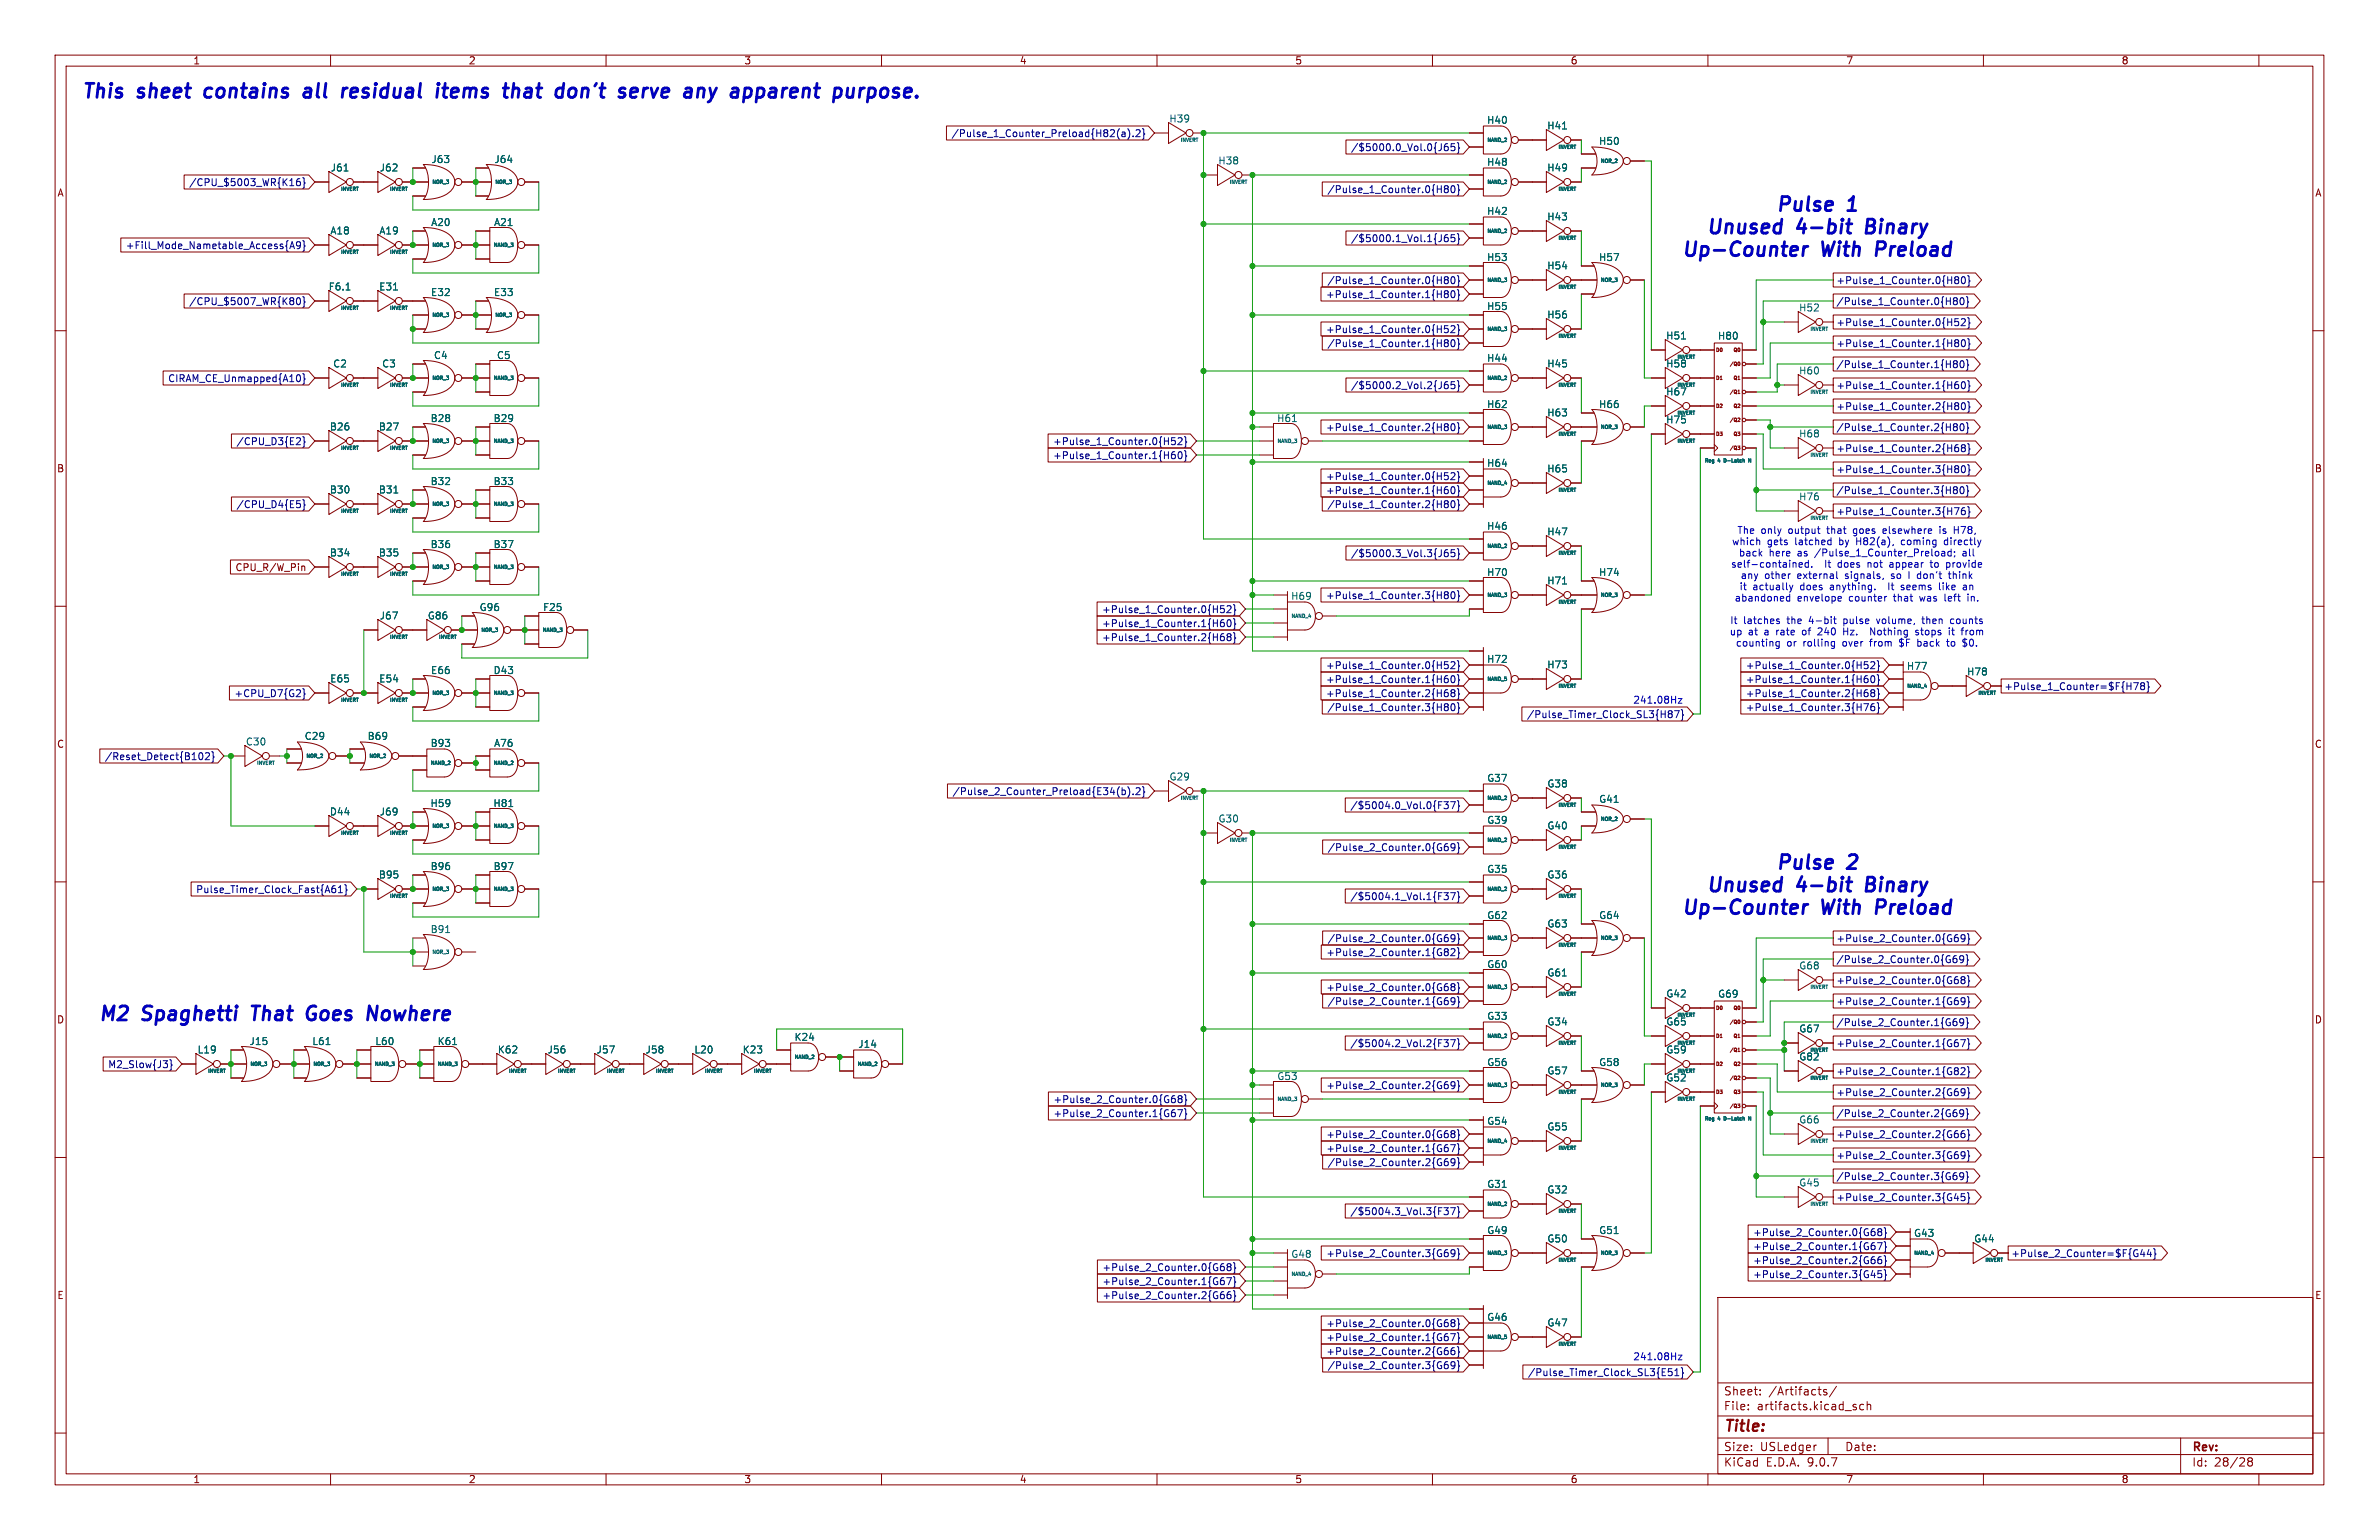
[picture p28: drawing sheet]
<svg xmlns="http://www.w3.org/2000/svg" width="432mm" height="279mm" viewBox="0 0 432 279" stroke-linecap="round" stroke-linejoin="round" font-family="sans-serif">
<defs><g id="words">
<g font-size="3.5" fill="#0000c2">
<text x="14.7" y="18.5">This</text>
<text x="25.2" y="18.5">sheet</text>
<text x="38.3" y="18.5">contains</text>
<text x="57.3" y="18.5">all</text>
<text x="65.2" y="18.5">residual</text>
<text x="83.4" y="18.5">items</text>
<text x="96.7" y="18.5">that</text>
<text x="107.1" y="18.5">don't</text>
<text x="119.6" y="18.5">serve</text>
<text x="132.5" y="18.5">any</text>
<text x="142" y="18.5">apparent</text>
<text x="161.6" y="18.5">purpose.</text>
<text x="322.1" y="39.1">Pulse</text>
<text x="335.4" y="39.1">1</text>
<text x="304.9" y="47.3">Up-Counter</text>
<text x="309.4" y="43.2">Unused</text>
<text x="326.2" y="43.2">4-bit</text>
<text x="330.6" y="47.3">With</text>
<text x="339.6" y="43.2">Binary</text>
<text x="341.4" y="47.3">Preload</text>
<text x="322.1" y="158.5">Pulse</text>
<text x="335.4" y="158.5">2</text>
<text x="304.9" y="166.7">Up-Counter</text>
<text x="309.4" y="162.6">Unused</text>
<text x="326.2" y="162.6">4-bit</text>
<text x="330.6" y="166.7">With</text>
<text x="339.6" y="162.6">Binary</text>
<text x="341.4" y="166.7">Preload</text>
<text x="17.6" y="185.9">M2</text>
<text x="25.9" y="185.9">Spaghetti</text>
<text x="46.7" y="185.9">That</text>
<text x="57.7" y="185.9">Goes</text>
<text x="69.7" y="185.9">Nowhere</text>
</g>
<text font-size="2.8" fill="#840000" x="312.8" y="260.3">Title:</text>
<g font-size="2.1" fill="#840000">
<text x="312.8" y="256.1">File:</text>
<text x="312.8" y="253.4">Sheet:</text>
<text x="318.9" y="256.1">artifacts.kicad_sch</text>
<text x="321" y="253.4">/Artifacts/</text>
<text x="312.8" y="263.5">Size:</text>
<text x="319.5" y="263.5">USLedger</text>
<text x="334.8" y="263.5">Date:</text>
<text x="397.8" y="263.7">Rev:</text>
<text x="312.8" y="266.3">KiCad</text>
<text x="320.5" y="266.3">E.D.A.</text>
<text x="328.1" y="266.3">9.0.7</text>
<text x="397.8" y="266.3">Id:</text>
<text x="401.9" y="266.3">28/28</text>
</g>
<g font-size="1.8" fill="#840000">
<text x="35" y="11.9">1</text>
<text x="85" y="11.9">2</text>
<text x="135" y="11.9">3</text>
<text x="185" y="11.9">4</text>
<text x="235" y="11.9">5</text>
<text x="285" y="11.9">6</text>
<text x="335" y="11.9">7</text>
<text x="385" y="11.9">8</text>
<text x="10.3" y="35.9">A</text>
<text x="420.1" y="35.9">A</text>
<text x="10.3" y="85.9">B</text>
<text x="420.1" y="85.9">B</text>
<text x="42.6" y="103.8">CPU_R/W_Pin</text>
<text x="10.3" y="135.9">C</text>
<text x="420.1" y="135.9">C</text>
<text x="10.3" y="185.9">D</text>
<text x="420.1" y="185.9">D</text>
<text x="10.3" y="235.9">E</text>
<text x="420.1" y="235.9">E</text>
<text x="35" y="269.3">1</text>
<text x="85" y="269.3">2</text>
<text x="135" y="269.3">3</text>
<text x="185" y="269.3">4</text>
<text x="235" y="269.3">5</text>
<text x="285" y="269.3">6</text>
<text x="335" y="269.3">7</text>
<text x="385" y="269.3">8</text>
</g>
<g font-size="1.8" fill="#006464">
<text x="212.1" y="22.4">H39</text>
<text x="269.8" y="22.7">H40</text>
<text x="280.7" y="23.7">H41</text>
<text x="78.2" y="29.8">J63</text>
<text x="89.6" y="29.8">J64</text>
<text x="290.1" y="26.5">H50</text>
<text x="59.9" y="31.3">J61</text>
<text x="68.8" y="31.3">J62</text>
<text x="221" y="30">H38</text>
<text x="269.8" y="30.3">H48</text>
<text x="280.7" y="31.3">H49</text>
<text x="78.2" y="41.2">A20</text>
<text x="89.6" y="41.2">A21</text>
<text x="269.8" y="39.2">H42</text>
<text x="280.7" y="40.2">H43</text>
<text x="59.9" y="42.7">A18</text>
<text x="68.8" y="42.7">A19</text>
<text x="269.8" y="47.6">H53</text>
<text x="290.1" y="47.6">H57</text>
<text x="59.6" y="52.9">F6.1</text>
<text x="68.7" y="52.9">E31</text>
<text x="78.1" y="53.9">E32</text>
<text x="89.6" y="53.9">E33</text>
<text x="280.7" y="49.1">H54</text>
<text x="269.8" y="56.5">H55</text>
<text x="280.7" y="58">H56</text>
<text x="326.4" y="56.7">H52</text>
<text x="78.7" y="65.3">C4</text>
<text x="90.1" y="65.3">C5</text>
<text x="269.8" y="65.9">H44</text>
<text x="302.3" y="61.8">H51</text>
<text x="311.7" y="61.8">H80</text>
<text x="60.4" y="66.9">C2</text>
<text x="69.3" y="66.9">C3</text>
<text x="280.7" y="66.9">H45</text>
<text x="302.3" y="71.9">H67</text>
<text x="302.3" y="66.9">H58</text>
<text x="326.4" y="68.1">H60</text>
<text x="78.1" y="76.8">B28</text>
<text x="89.5" y="76.8">B29</text>
<text x="231.7" y="76.8">H61</text>
<text x="269.8" y="74.2">H62</text>
<text x="280.7" y="75.8">H63</text>
<text x="290.1" y="74.2">H66</text>
<text x="302.3" y="77">H75</text>
<text x="59.8" y="78.3">B26</text>
<text x="68.7" y="78.3">B27</text>
<text x="326.4" y="79.6">H68</text>
<text x="59.8" y="89.7">B30</text>
<text x="68.7" y="89.7">B31</text>
<text x="78.1" y="88.2">B32</text>
<text x="89.5" y="88.2">B33</text>
<text x="269.8" y="84.9">H64</text>
<text x="280.7" y="85.9">H65</text>
<text x="326.4" y="91">H76</text>
<text x="59.8" y="101.2">B34</text>
<text x="68.7" y="101.2">B35</text>
<text x="78.1" y="99.6">B36</text>
<text x="89.5" y="99.6">B37</text>
<text x="269.8" y="96.3">H46</text>
<text x="280.7" y="97.3">H47</text>
<text x="269.8" y="104.7">H70</text>
<text x="280.7" y="106.2">H71</text>
<text x="290.1" y="104.7">H74</text>
<text x="68.8" y="112.6">J67</text>
<text x="77.6" y="112.6">G86</text>
<text x="87" y="111.1">G96</text>
<text x="98.5" y="111.1">F25</text>
<text x="234.2" y="109">H69</text>
<text x="59.8" y="124">E65</text>
<text x="68.7" y="124">E54</text>
<text x="78.1" y="122.5">E66</text>
<text x="89.5" y="122.5">D43</text>
<text x="269.8" y="120.5">H72</text>
<text x="280.7" y="121.5">H73</text>
<text x="346" y="121.7">H77</text>
<text x="356.9" y="122.7">H78</text>
<text x="44.5" y="135.4">C30</text>
<text x="55.2" y="134.4">C29</text>
<text x="66.6" y="134.4">B69</text>
<text x="78.1" y="135.7">B93</text>
<text x="89.6" y="135.7">A76</text>
<text x="212.2" y="141.8">G29</text>
<text x="269.8" y="142.1">G37</text>
<text x="280.8" y="143.1">G38</text>
<text x="59.8" y="148.1">D44</text>
<text x="68.8" y="148.1">J69</text>
<text x="78" y="146.6">H59</text>
<text x="89.5" y="146.6">H81</text>
<text x="221.1" y="149.4">G30</text>
<text x="269.8" y="149.7">G39</text>
<text x="290.2" y="145.9">G41</text>
<text x="280.8" y="150.7">G40</text>
<text x="68.7" y="159.6">B95</text>
<text x="78.1" y="158.1">B96</text>
<text x="89.5" y="158.1">B97</text>
<text x="269.8" y="158.6">G35</text>
<text x="280.8" y="159.6">G36</text>
<text x="269.8" y="166.9">G62</text>
<text x="290.2" y="166.9">G64</text>
<text x="78.1" y="169.5">B91</text>
<text x="280.8" y="168.5">G63</text>
<text x="269.8" y="175.8">G60</text>
<text x="280.8" y="177.4">G61</text>
<text x="326.5" y="176.1">G68</text>
<text x="269.8" y="185.2">G33</text>
<text x="302.3" y="181.2">G42</text>
<text x="311.7" y="181.2">G69</text>
<text x="35.8" y="191.3">L19</text>
<text x="45.2" y="189.8">J15</text>
<text x="56.6" y="189.8">L61</text>
<text x="68" y="189.8">L60</text>
<text x="79.3" y="189.8">K61</text>
<text x="90.3" y="191.3">K62</text>
<text x="99.3" y="191.3">J56</text>
<text x="108.2" y="191.3">J57</text>
<text x="117.1" y="191.3">J58</text>
<text x="125.9" y="191.3">L20</text>
<text x="134.7" y="191.3">K23</text>
<text x="144.1" y="189">K24</text>
<text x="155.7" y="190.3">J14</text>
<text x="280.8" y="186.2">G34</text>
<text x="302.3" y="191.3">G59</text>
<text x="302.3" y="186.2">G65</text>
<text x="326.5" y="187.5">G67</text>
<text x="231.7" y="196.2">G53</text>
<text x="269.8" y="193.6">G56</text>
<text x="280.8" y="195.1">G57</text>
<text x="290.2" y="193.6">G58</text>
<text x="302.3" y="196.4">G52</text>
<text x="326.5" y="192.6">G82</text>
<text x="269.8" y="204.3">G54</text>
<text x="280.8" y="205.3">G55</text>
<text x="326.5" y="204">G66</text>
<text x="269.8" y="215.7">G31</text>
<text x="326.5" y="215.5">G45</text>
<text x="280.8" y="216.7">G32</text>
<text x="269.8" y="224.1">G49</text>
<text x="280.8" y="225.6">G50</text>
<text x="290.2" y="224.1">G51</text>
<text x="347.3" y="224.6">G43</text>
<text x="358.2" y="225.6">G44</text>
<text x="234.3" y="228.4">G48</text>
<text x="269.8" y="239.8">G46</text>
<text x="280.8" y="240.9">G47</text>
</g>
<g font-size="1.8" fill="#000084">
<text x="172.6" y="25.1">/Pulse_1_Counter_Preload{H82(a).2}</text>
<text x="245.1" y="27.6">/$5000.0_Vol.0{J65}</text>
<text x="34.2" y="34">/CPU_$5003_WR{K16}</text>
<text x="240.8" y="35.2">/Pulse_1_Counter.0{H80}</text>
<text x="22.7" y="45.4">+Fill_Mode_Nametable_Access{A9}</text>
<text x="245.1" y="44.1">/$5000.1_Vol.1{J65}</text>
<text x="240.8" y="51.8">/Pulse_1_Counter.0{H80}</text>
<text x="333.2" y="51.8">+Pulse_1_Counter.0{H80}</text>
<text x="34.2" y="55.6">/CPU_$5007_WR{K80}</text>
<text x="240.6" y="54.3">+Pulse_1_Counter.1{H80}</text>
<text x="333.2" y="59.4">+Pulse_1_Counter.0{H52}</text>
<text x="333.2" y="55.6">/Pulse_1_Counter.0{H80}</text>
<text x="240.6" y="60.6">+Pulse_1_Counter.0{H52}</text>
<text x="240.8" y="63.2">/Pulse_1_Counter.1{H80}</text>
<text x="333.2" y="63.2">+Pulse_1_Counter.1{H80}</text>
<text x="30.4" y="69.5">CIRAM_CE_Unmapped{A10}</text>
<text x="245.1" y="70.8">/$5000.2_Vol.2{J65}</text>
<text x="333.2" y="67">/Pulse_1_Counter.1{H80}</text>
<text x="333.2" y="70.8">+Pulse_1_Counter.1{H60}</text>
<text x="333.2" y="74.6">+Pulse_1_Counter.2{H80}</text>
<text x="42.8" y="81">/CPU_D3{E2}</text>
<text x="191" y="81">+Pulse_1_Counter.0{H52}</text>
<text x="191" y="83.5">+Pulse_1_Counter.1{H60}</text>
<text x="240.6" y="78.4">+Pulse_1_Counter.2{H80}</text>
<text x="333.2" y="78.4">/Pulse_1_Counter.2{H80}</text>
<text x="333.2" y="82.2">+Pulse_1_Counter.2{H68}</text>
<text x="240.6" y="87.3">+Pulse_1_Counter.0{H52}</text>
<text x="240.6" y="89.9">+Pulse_1_Counter.1{H60}</text>
<text x="333.2" y="89.9">/Pulse_1_Counter.3{H80}</text>
<text x="333.2" y="86">+Pulse_1_Counter.3{H80}</text>
<text x="42.8" y="92.4">/CPU_D4{E5}</text>
<text x="240.8" y="92.4">/Pulse_1_Counter.2{H80}</text>
<text x="333.2" y="93.7">+Pulse_1_Counter.3{H76}</text>
<text x="245.1" y="101.3">/$5000.3_Vol.3{J65}</text>
<text x="199.9" y="111.4">+Pulse_1_Counter.0{H52}</text>
<text x="199.9" y="114">+Pulse_1_Counter.1{H60}</text>
<text x="240.6" y="108.9">+Pulse_1_Counter.3{H80}</text>
<text x="199.9" y="116.5">+Pulse_1_Counter.2{H68}</text>
<text x="240.6" y="124.1">+Pulse_1_Counter.1{H60}</text>
<text x="240.6" y="121.6">+Pulse_1_Counter.0{H52}</text>
<text x="316.8" y="121.6">+Pulse_1_Counter.0{H52}</text>
<text x="316.8" y="124.1">+Pulse_1_Counter.1{H60}</text>
<text x="363.7" y="125.4">+Pulse_1_Counter=$F{H78}</text>
<text x="42.5" y="126.7">+CPU_D7{G2}</text>
<text x="240.6" y="126.7">+Pulse_1_Counter.2{H68}</text>
<text x="240.8" y="129.2">/Pulse_1_Counter.3{H80}</text>
<text x="277" y="130.5">/Pulse_Timer_Clock_SL3{H87}</text>
<text x="316.8" y="126.7">+Pulse_1_Counter.2{H68}</text>
<text x="316.8" y="129.2">+Pulse_1_Counter.3{H76}</text>
<text x="18.9" y="138.1">/Reset_Detect{B102}</text>
<text x="172.8" y="144.5">/Pulse_2_Counter_Preload{E34(b).2}</text>
<text x="245" y="147">/$5004.0_Vol.0{F37}</text>
<text x="240.9" y="154.6">/Pulse_2_Counter.0{G69}</text>
<text x="35.5" y="162.2">Pulse_Timer_Clock_Fast{A61}</text>
<text x="245" y="163.5">/$5004.1_Vol.1{F37}</text>
<text x="240.6" y="173.7">+Pulse_2_Counter.1{G82}</text>
<text x="240.9" y="171.1">/Pulse_2_Counter.0{G69}</text>
<text x="333.2" y="171.1">+Pulse_2_Counter.0{G69}</text>
<text x="333.2" y="174.9">/Pulse_2_Counter.0{G69}</text>
<text x="333.2" y="178.8">+Pulse_2_Counter.0{G68}</text>
<text x="240.6" y="180">+Pulse_2_Counter.0{G68}</text>
<text x="240.9" y="182.6">/Pulse_2_Counter.1{G69}</text>
<text x="333.2" y="182.6">+Pulse_2_Counter.1{G69}</text>
<text x="245" y="190.2">/$5004.2_Vol.2{F37}</text>
<text x="333.2" y="186.4">/Pulse_2_Counter.1{G69}</text>
<text x="333.2" y="190.2">+Pulse_2_Counter.1{G67}</text>
<text x="19.5" y="194">M2_Slow{J3}</text>
<text x="240.6" y="197.8">+Pulse_2_Counter.2{G69}</text>
<text x="333.2" y="195.3">+Pulse_2_Counter.1{G82}</text>
<text x="191.1" y="200.3">+Pulse_2_Counter.0{G68}</text>
<text x="191.1" y="202.9">+Pulse_2_Counter.1{G67}</text>
<text x="333.2" y="199.1">+Pulse_2_Counter.2{G69}</text>
<text x="333.2" y="202.9">/Pulse_2_Counter.2{G69}</text>
<text x="240.6" y="206.7">+Pulse_2_Counter.0{G68}</text>
<text x="240.6" y="209.2">+Pulse_2_Counter.1{G67}</text>
<text x="333.2" y="206.7">+Pulse_2_Counter.2{G66}</text>
<text x="240.9" y="211.8">/Pulse_2_Counter.2{G69}</text>
<text x="333.2" y="210.5">+Pulse_2_Counter.3{G69}</text>
<text x="333.2" y="214.3">/Pulse_2_Counter.3{G69}</text>
<text x="245" y="220.7">/$5004.3_Vol.3{F37}</text>
<text x="333.2" y="218.1">+Pulse_2_Counter.3{G45}</text>
<text x="318.1" y="224.5">+Pulse_2_Counter.0{G68}</text>
<text x="318.1" y="227">+Pulse_2_Counter.1{G67}</text>
<text x="200" y="230.8">+Pulse_2_Counter.0{G68}</text>
<text x="200" y="233.4">+Pulse_2_Counter.1{G67}</text>
<text x="240.6" y="228.3">+Pulse_2_Counter.3{G69}</text>
<text x="318.1" y="229.6">+Pulse_2_Counter.2{G66}</text>
<text x="318.1" y="232.1">+Pulse_2_Counter.3{G45}</text>
<text x="365" y="228.3">+Pulse_2_Counter=$F{G44}</text>
<text x="200" y="235.9">+Pulse_2_Counter.2{G66}</text>
<text x="240.6" y="243.5">+Pulse_2_Counter.1{G67}</text>
<text x="240.6" y="241">+Pulse_2_Counter.0{G68}</text>
<text x="240.6" y="246.1">+Pulse_2_Counter.2{G66}</text>
<text x="240.9" y="248.6">/Pulse_2_Counter.3{G69}</text>
<text x="277.2" y="249.9">/Pulse_Timer_Clock_SL3{E51}</text>
</g>
<g font-size="1.8" fill="#0000c2">
<text x="314.3" y="99.1">which</text>
<text x="315.2" y="97.1">The</text>
<text x="315.5" y="101.2">back</text>
<text x="319.6" y="97.1">only</text>
<text x="320.8" y="99.1">gets</text>
<text x="321.1" y="101.2">here</text>
<text x="324.7" y="97.1">output</text>
<text x="325.9" y="99.1">latched</text>
<text x="326.4" y="101.2">as</text>
<text x="329.7" y="101.2">/Pulse_1_Counter_Preload;</text>
<text x="331.9" y="97.1">that</text>
<text x="334.1" y="99.1">by</text>
<text x="336.9" y="97.1">goes</text>
<text x="337.4" y="99.1">H82(a),</text>
<text x="342.4" y="97.1">elsewhere</text>
<text x="345.8" y="99.1">coming</text>
<text x="352.9" y="97.1">is</text>
<text x="353.8" y="99.1">directly</text>
<text x="355.7" y="97.1">H78,</text>
<text x="356.7" y="101.2">all</text>
<text x="314.1" y="103.2">self-contained.</text>
<text x="315.6" y="107.3">it</text>
<text x="315.9" y="105.2">any</text>
<text x="318.1" y="107.3">actually</text>
<text x="320.3" y="105.2">other</text>
<text x="326.4" y="105.2">external</text>
<text x="326.9" y="107.3">does</text>
<text x="331.4" y="103.2">It</text>
<text x="332.5" y="107.3">anything.</text>
<text x="333.9" y="103.2">does</text>
<text x="335.2" y="105.2">signals,</text>
<text x="339.5" y="103.2">not</text>
<text x="343.4" y="107.3">It</text>
<text x="343.7" y="103.2">appear</text>
<text x="343.8" y="105.2">so</text>
<text x="345.9" y="107.3">seems</text>
<text x="348.9" y="105.2">don't</text>
<text x="351.3" y="103.2">to</text>
<text x="353" y="107.3">like</text>
<text x="354.3" y="103.2">provide</text>
<text x="354.8" y="105.2">think</text>
<text x="357.6" y="107.3">an</text>
<text x="313.9" y="113.4">It</text>
<text x="314.8" y="109.3">abandoned</text>
<text x="316.4" y="113.4">latches</text>
<text x="324.5" y="113.4">the</text>
<text x="326.2" y="109.3">envelope</text>
<text x="328.6" y="113.4">4-bit</text>
<text x="335.1" y="113.4">pulse</text>
<text x="335.7" y="109.3">counter</text>
<text x="341.3" y="113.4">volume,</text>
<text x="344" y="109.3">that</text>
<text x="349" y="109.3">was</text>
<text x="349.8" y="113.4">then</text>
<text x="353.6" y="109.3">left</text>
<text x="355.1" y="113.4">counts</text>
<text x="358" y="109.3">in.</text>
<text x="313.9" y="115.5">up</text>
<text x="315" y="117.5">counting</text>
<text x="317.3" y="115.5">at</text>
<text x="320.4" y="115.5">a</text>
<text x="322.7" y="115.5">rate</text>
<text x="324.3" y="117.5">or</text>
<text x="327.4" y="117.5">rolling</text>
<text x="327.6" y="115.5">of</text>
<text x="330.7" y="115.5">240</text>
<text x="334.8" y="117.5">over</text>
<text x="335.5" y="115.5">Hz.</text>
<text x="339.9" y="117.5">from</text>
<text x="340.8" y="115.5">Nothing</text>
<text x="345.4" y="117.5">$F</text>
<text x="348.9" y="117.5">back</text>
<text x="349.2" y="115.5">stops</text>
<text x="354.5" y="117.5">to</text>
<text x="355.4" y="115.5">it</text>
<text x="357.5" y="117.5">$0.</text>
<text x="357.9" y="115.5">from</text>
<text x="296.3" y="127.9">241.08Hz</text>
<text x="296.3" y="247">241.08Hz</text>
</g>
<g font-size=".9" fill="#006464">
<text x="214.1" y="25.9">INVERT</text>
<text x="269.8" y="25.9">NAND_2</text>
<text x="282.7" y="27.2">INVERT</text>
<text x="290.4" y="29.8">NOR_2</text>
<text x="61.7" y="34.8">INVERT</text>
<text x="70.6" y="34.8">INVERT</text>
<text x="78.3" y="33.6">NOR_3</text>
<text x="89.7" y="33.6">NOR_3</text>
<text x="223" y="33.6">INVERT</text>
<text x="269.8" y="33.6">NAND_2</text>
<text x="282.7" y="34.8">INVERT</text>
<text x="61.7" y="46.3">INVERT</text>
<text x="70.6" y="46.3">INVERT</text>
<text x="78.3" y="45">NOR_3</text>
<text x="89.5" y="45">NAND_3</text>
<text x="269.8" y="42.5">NAND_2</text>
<text x="282.7" y="43.7">INVERT</text>
<text x="269.8" y="51.3">NAND_3</text>
<text x="282.7" y="52.6">INVERT</text>
<text x="290.4" y="51.3">NOR_3</text>
<text x="61.7" y="56.4">INVERT</text>
<text x="70.6" y="56.4">INVERT</text>
<text x="78.3" y="57.7">NOR_3</text>
<text x="89.7" y="57.7">NOR_3</text>
<text x="269.8" y="60.2">NAND_3</text>
<text x="282.7" y="61.5">INVERT</text>
<text x="304.3" y="65.3">INVERT</text>
<text x="328.4" y="60.2">INVERT</text>
<text x="61.7" y="70.4">INVERT</text>
<text x="70.6" y="70.4">INVERT</text>
<text x="78.3" y="69.1">NOR_3</text>
<text x="89.5" y="69.1">NAND_3</text>
<text x="269.8" y="69.1">NAND_2</text>
<text x="282.7" y="70.4">INVERT</text>
<text x="304.3" y="70.4">INVERT</text>
<text x="328.4" y="71.7">INVERT</text>
<text x="304.3" y="75.5">INVERT</text>
<text x="61.7" y="81.8">INVERT</text>
<text x="70.6" y="81.8">INVERT</text>
<text x="78.3" y="80.6">NOR_3</text>
<text x="89.5" y="80.6">NAND_3</text>
<text x="231.7" y="80.6">NAND_3</text>
<text x="269.8" y="78">NAND_3</text>
<text x="282.7" y="79.3">INVERT</text>
<text x="290.4" y="78">NOR_3</text>
<text x="304.3" y="80.6">INVERT</text>
<text x="328.4" y="83.1">INVERT</text>
<text x="269.8" y="88.2">NAND_4</text>
<text x="282.7" y="89.4">INVERT</text>
<text x="309.3" y="84.1">Reg</text>
<text x="311.9" y="84.1">4</text>
<text x="313.3" y="84.1">D-Latch</text>
<text x="61.7" y="93.3">INVERT</text>
<text x="70.6" y="93.3">INVERT</text>
<text x="78.3" y="92">NOR_3</text>
<text x="89.5" y="92">NAND_3</text>
<text x="328.4" y="94.5">INVERT</text>
<text x="269.8" y="99.6">NAND_2</text>
<text x="282.7" y="100.9">INVERT</text>
<text x="61.7" y="104.7">INVERT</text>
<text x="70.6" y="104.7">INVERT</text>
<text x="78.3" y="103.4">NOR_3</text>
<text x="89.5" y="103.4">NAND_3</text>
<text x="234.3" y="112.3">NAND_4</text>
<text x="269.8" y="108.5">NAND_3</text>
<text x="282.7" y="109.8">INVERT</text>
<text x="290.4" y="108.5">NOR_3</text>
<text x="70.6" y="116.1">INVERT</text>
<text x="79.5" y="116.1">INVERT</text>
<text x="87.2" y="114.8">NOR_3</text>
<text x="98.4" y="114.8">NAND_3</text>
<text x="269.8" y="123.7">NAND_5</text>
<text x="282.7" y="125">INVERT</text>
<text x="346" y="125">NAND_4</text>
<text x="61.7" y="127.5">INVERT</text>
<text x="70.6" y="127.5">INVERT</text>
<text x="78.3" y="126.3">NOR_3</text>
<text x="89.5" y="126.3">NAND_3</text>
<text x="358.9" y="126.3">INVERT</text>
<text x="55.5" y="137.7">NOR_2</text>
<text x="66.9" y="137.7">NOR_2</text>
<text x="46.5" y="139">INVERT</text>
<text x="78" y="139">NAND_2</text>
<text x="89.5" y="139">NAND_2</text>
<text x="214.1" y="145.3">INVERT</text>
<text x="269.8" y="145.3">NAND_2</text>
<text x="282.7" y="146.6">INVERT</text>
<text x="290.4" y="149.1">NOR_2</text>
<text x="61.7" y="151.7">INVERT</text>
<text x="70.6" y="151.7">INVERT</text>
<text x="78.3" y="150.4">NOR_3</text>
<text x="89.5" y="150.4">NAND_3</text>
<text x="223" y="152.9">INVERT</text>
<text x="269.8" y="152.9">NAND_2</text>
<text x="282.7" y="154.2">INVERT</text>
<text x="78.3" y="161.8">NOR_3</text>
<text x="89.5" y="161.8">NAND_3</text>
<text x="269.8" y="161.8">NAND_2</text>
<text x="70.6" y="163.1">INVERT</text>
<text x="282.7" y="163.1">INVERT</text>
<text x="78.3" y="173.3">NOR_3</text>
<text x="269.8" y="170.7">NAND_3</text>
<text x="282.7" y="172">INVERT</text>
<text x="290.4" y="170.7">NOR_3</text>
<text x="269.8" y="179.6">NAND_3</text>
<text x="328.4" y="179.6">INVERT</text>
<text x="282.7" y="180.9">INVERT</text>
<text x="304.3" y="184.7">INVERT</text>
<text x="269.8" y="188.5">NAND_2</text>
<text x="282.7" y="189.8">INVERT</text>
<text x="304.3" y="189.8">INVERT</text>
<text x="328.4" y="191">INVERT</text>
<text x="37.6" y="194.9">INVERT</text>
<text x="45.3" y="193.6">NOR_3</text>
<text x="56.7" y="193.6">NOR_3</text>
<text x="67.9" y="193.6">NAND_3</text>
<text x="79.3" y="193.6">NAND_3</text>
<text x="92.2" y="194.9">INVERT</text>
<text x="101.1" y="194.9">INVERT</text>
<text x="110" y="194.9">INVERT</text>
<text x="118.9" y="194.9">INVERT</text>
<text x="127.8" y="194.9">INVERT</text>
<text x="136.7" y="194.9">INVERT</text>
<text x="144.1" y="192.3">NAND_2</text>
<text x="155.5" y="193.6">NAND_2</text>
<text x="269.8" y="197.4">NAND_3</text>
<text x="290.4" y="197.4">NOR_3</text>
<text x="304.3" y="194.9">INVERT</text>
<text x="328.4" y="196.1">INVERT</text>
<text x="231.7" y="199.9">NAND_3</text>
<text x="282.7" y="198.7">INVERT</text>
<text x="304.3" y="199.9">INVERT</text>
<text x="309.3" y="203.5">Reg</text>
<text x="311.9" y="203.5">4</text>
<text x="313.3" y="203.5">D-Latch</text>
<text x="269.8" y="207.6">NAND_4</text>
<text x="282.7" y="208.8">INVERT</text>
<text x="328.4" y="207.6">INVERT</text>
<text x="269.8" y="219">NAND_2</text>
<text x="282.7" y="220.3">INVERT</text>
<text x="328.4" y="219">INVERT</text>
<text x="269.8" y="227.9">NAND_3</text>
<text x="290.4" y="227.9">NOR_3</text>
<text x="347.3" y="227.9">NAND_4</text>
<text x="234.3" y="231.7">NAND_4</text>
<text x="282.7" y="229.1">INVERT</text>
<text x="360.2" y="229.1">INVERT</text>
<text x="269.8" y="243.1">NAND_5</text>
<text x="282.7" y="244.4">INVERT</text>
</g>
<g font-size=".9" fill="#840000">
<text x="311.3" y="64">D0</text>
<text x="314.5" y="64">Q0</text>
<text x="311.3" y="69.1">D1</text>
<text x="313.8" y="66.6">/Q0</text>
<text x="313.8" y="71.7">/Q1</text>
<text x="314.5" y="69.1">Q1</text>
<text x="311.3" y="74.2">D2</text>
<text x="313.8" y="76.7">/Q2</text>
<text x="314.5" y="74.2">Q2</text>
<text x="311.3" y="79.3">D3</text>
<text x="313.8" y="81.8">/Q3</text>
<text x="314.5" y="79.3">Q3</text>
<text x="311.3" y="183.4">D0</text>
<text x="313.8" y="186">/Q0</text>
<text x="314.5" y="183.4">Q0</text>
<text x="311.3" y="188.5">D1</text>
<text x="313.8" y="191">/Q1</text>
<text x="314.5" y="188.5">Q1</text>
<text x="311.3" y="193.6">D2</text>
<text x="313.8" y="196.1">/Q2</text>
<text x="314.5" y="193.6">Q2</text>
<text x="311.3" y="198.7">D3</text>
<text x="313.8" y="201.2">/Q3</text>
<text x="314.5" y="198.7">Q3</text>
</g>
</g></defs>
<g fill="none" stroke="#840000" stroke-width=".18">
<path d="M10 10h411.8v259.4h-411.8zM12 12h407.8v255.4h-407.8zM60 10v2M110 10v2M160 10v2M210 10v2M260 10v2M310 10v2M360 10v2M410 10v2M33.4 31.7h22.6l1.1 1.3-1.1 1.3h-22.6zM57.1 33h2.6"/>
<path d="M59.7 31.1l3.2 1.9-3.2 1.9zM64.1 33h4.5M68.6 31.1l3.2 1.9-3.2 1.9zM73 33h4.7M74.9 30.5h2.3M74.9 35.6h2.3M76.8 29.8a6.6 6.6 0 0 1 5.2 1.8 2.26 2.26 0 0 1-.8 3.6 8 8 0 0 1-4.4 1 5.7 5.7 0 0 0 0-6.4zM83.8 33h5.4M86.4 30.5h2.2M86.4 35.6h2.2M88.3 29.8a6.6 6.6 0 0 1 5.2 1.8 2.26 2.26 0 0 1-.9 3.6 8 8 0 0 1-4.3 1 5.7 5.7 0 0 0 0-6.4zM95.2 33h2.6"/>
<path d="M171.8 22.9h36.6l1.1 1.2-1.1 1.3h-36.6zM209.5 24.1h2.6M212.1 22.2l3.2 1.9-3.2 1.9zM216.5 24.1h1.9M218.4 31.8h2.6M221 29.8l3.2 2-3.2 1.9zM225.4 31.8h1.9M240 33h25.6l1.1 1.3-1.1 1.3h-25.6zM244.3 25.4h21.3l1.1 1.3-1.1 1.2h-21.3zM266.7 24.1h2.5M266.7 26.7h2.5M266.7 31.8h2.5"/>
<path d="M266.7 34.3h2.5M269.2 22.9h3.2a1.9 1.9 0 0 1 1.8 1.8 2.58 2.58 0 0 1-1.4 3.2h-3.6zM269.2 30.5h3.2a1.9 1.9 0 0 1 1.8 1.8 2.58 2.58 0 0 1-1.4 3.2l-3.6 .1zM269.2 39.4h3.2a1.9 1.9 0 0 1 1.8 1.8 2.58 2.58 0 0 1-1.4 3.2l-3.6 .1zM275.6 33h5.1M275.6 25.4h5.1M280.7 31.1l3.1 1.9-3.1 1.9zM280.7 23.5l3.1 1.9-3.1 1.9zM285.1 33h1.9M285.1 25.4h1.9M287 27.9h2.6M287 30.5h2.6"/>
<path d="M288.9 26.7a6.9 6.9 0 0 1 5.4 1.6 1.58 1.58 0 0 1-.8 2.5 9.1 9.1 0 0 1-4.6 1 3.8 3.8 0 0 0 0-5.1zM295.9 29.2h2.5M21.9 43.2h34.1l1.1 1.3-1.1 1.2h-34.1zM33.4 53.3h22.6l1.1 1.3-1.1 1.3h-22.6zM57.1 44.5h2.6M57.1 54.6h2.6M59.7 52.7l3.2 1.9-3.2 1.9zM59.7 42.5l3.2 2-3.2 1.9zM64.1 44.5h4.5M64.1 54.6h4.5M68.6 42.5l3.2 2-3.2 1.9zM68.6 52.7l3.2 1.9-3.2 1.9z"/>
<path d="M73 44.5h4.7M73 54.6h4.2M74.9 57.2h2.8M74.9 59.7h2.3M74.9 41.9h2.3M74.9 47h2.3M76.8 54a6.6 6.6 0 0 1 5.2 1.8 2.26 2.26 0 0 1-.8 3.5 8 8 0 0 1-4.4 1 5.7 5.7 0 0 0 0-6.3zM76.8 41.3a6.6 6.6 0 0 1 5.2 1.8 2.26 2.26 0 0 1-.8 3.5 8 8 0 0 1-4.4 1 5.7 5.7 0 0 0 0-6.3zM83.8 44.5h5.1M83.8 57.2h5.4M86.4 54.6h2.2M86.4 59.7h2.2"/>
<path d="M86.4 41.9h2.5M86.4 47h2.5M88.3 54a6.6 6.6 0 0 1 5.2 1.8 2.26 2.26 0 0 1-.9 3.5 8 8 0 0 1-4.3 1 5.7 5.7 0 0 0 0-6.3zM88.9 41.3h3.2a1.96 1.96 0 0 1 1.7 1.9 4.1 4.1 0 0 1-.9 4.2l-.7 .2h-3.3zM95.2 44.5h2.6M95.2 57.2h2.6M239.8 52.1h25.8l1.1 1.2-1.1 1.3h-25.8zM239.8 58.4h25.8l1.1 1.3-1.1 1.3h-25.8zM240 49.5h25.6l1.1 1.3-1.1 1.3h-25.6zM244.3 41.9h21.3l1.1 1.3-1.1 1.3h-21.3zM266.7 57.2h2.5M266.7 59.7h2.5"/>
<path d="M266.7 48.3h2.5M266.7 50.8h2.5M266.7 53.3h2.5M266.7 40.6h2.5M266.7 43.2h2.5M269.2 56.5h3.2a1.96 1.96 0 0 1 1.8 2 4.1 4.1 0 0 1-1 4.1l-.7 .3h-3.3zM269.2 47.6h3.2a1.96 1.96 0 0 1 1.8 2 4.1 4.1 0 0 1-1 4.1l-.7 .3h-3.3zM275.6 59.7h5.1M275.6 41.9h5.1M275.6 50.8h5.1M280.7 57.8l3.1 1.9-3.1 1.9zM280.7 40l3.1 1.9-3.1 1.9z"/>
<path d="M280.7 48.9l3.1 1.9-3.1 1.9zM285.1 59.7h1.9M285.1 41.9h1.9M285.1 50.8h4.7M287 48.3h2.3M287 53.3h2.3M288.9 47.6a6.6 6.6 0 0 1 5.2 1.8 2.26 2.26 0 0 1-.8 3.5 8 8 0 0 1-4.4 1.1 5.7 5.7 0 0 0 0-6.4zM295.9 50.8h2.5M323.8 58.4h2.6M326.4 56.5l3.2 1.9-3.2 1.9zM330.8 58.4h1.9M332.7 49.5h25.9l1.1 1.3-1.1 1.3h-25.9z"/>
<path d="M332.7 57.1h25.9l1.1 1.3-1.1 1.3h-25.9zM332.7 53.3h25.6l1.1 1.3-1.1 1.3h-25.6zM10 60h2M29.6 67.3h26.4l1.1 1.3-1.1 1.3h-26.4zM42 78.7h14l1.1 1.3-1.1 1.3h-14zM57.1 68.6h2.6M59.7 66.7l3.2 1.9-3.2 1.9zM59.7 78.1l3.2 1.9-3.2 1.9zM64.1 68.6h4.5M68.6 66.7l3.2 1.9-3.2 1.9zM68.6 78.1l3.2 1.9-3.2 1.9zM73 68.6h4.7"/>
<path d="M74.9 77.5h2.3M74.9 66h2.3M74.9 71.1h2.3M76.8 76.8a6.6 6.6 0 0 1 5.2 1.8 2.26 2.26 0 0 1-.8 3.5 8 8 0 0 1-4.4 1.1 5.7 5.7 0 0 0 0-6.4zM76.8 65.4a6.6 6.6 0 0 1 5.2 1.8 2.26 2.26 0 0 1-.8 3.5 8 8 0 0 1-4.4 1.1 5.7 5.7 0 0 0 0-6.4zM83.8 68.6h5.1M86.4 77.5h2.5M86.4 66h2.5M86.4 71.1h2.5M88.9 76.8h3.2a1.96 1.96 0 0 1 1.7 2 4.1 4.1 0 0 1-.9 4.1l-.7 .3h-3.3zM88.9 65.4h3.2a1.96 1.96 0 0 1 1.7 2 4.1 4.1 0 0 1-.9 4.1l-.7 .3h-3.3zM95.2 68.6h2.6"/>
<path d="M190.2 78.7h25.9l1.1 1.3-1.1 1.3h-25.9zM228.6 77.5h2.5M231.1 76.8h3.2a1.96 1.96 0 0 1 1.8 2 4.1 4.1 0 0 1-1 4.1l-.7 .3h-3.3zM239.8 76.2h25.8l1.1 1.3-1.1 1.2h-25.8zM240 61h25.6l1.1 1.2-1.1 1.3h-25.6zM244.3 68.6h21.3l1.1 1.3-1.1 1.2h-21.3zM266.7 77.5h2.5M266.7 67.3h2.5M266.7 69.9h2.5M266.7 62.2h2.5M266.7 74.9h2.5M269.2 66h3.2a1.9 1.9 0 0 1 1.8 1.8 2.58 2.58 0 0 1-1.4 3.3h-3.6z"/>
<path d="M269.2 74.3h3.2a1.96 1.96 0 0 1 1.8 2 4.1 4.1 0 0 1-1 4.1l-.7 .2h-3.3zM275.6 68.6h5.1M275.6 77.5h5.1M280.7 75.6l3.1 1.9-3.1 1.9zM280.7 66.7l3.1 1.9-3.1 1.9zM285.1 68.6h1.9M285.1 77.5h4.7M287 74.9h2.3M288.9 74.3a6.6 6.6 0 0 1 5.2 1.8 2.26 2.26 0 0 1-.8 3.5 8 8 0 0 1-4.4 1 5.7 5.7 0 0 0 0-6.3zM295.9 77.5h2.5M299.7 68.6h2.6M299.7 63.5h2.6"/>
<path d="M299.7 73.7h2.6M299.7 78.7h2.6M302.3 61.6l3.1 1.9-3.1 1.9zM302.3 71.8l3.1 1.9-3.1 1.9zM302.3 76.8l3.1 1.9-3.1 1.9zM302.3 66.7l3.1 1.9-3.1 1.9zM306.7 68.6h4.4M306.7 63.5h4.4M306.7 73.7h4.4M306.7 78.7h4.4M311.1 62.2h5.1v20.4h-5.1zM312.2 68.9h.4"/>
<path d="M315.4 71l.2-.2v.6M315.4 71.4h.4M315.5 75.9h.2l.1 .1-.4 .5h.4M315.5 65.8l.1-.1a.29 .29 0 0 1 .2 .3 .29 .29 0 0 1-.3 .3M316.2 68.6h2.6M316.2 63.5h2.6M316.2 73.7h2.6M316.2 78.7h2.6M316.9 66h1.9M316.9 71.1h1.9M316.9 76.2h1.9M323.8 69.9h2.6"/>
<path d="M326.4 79.4l3.2 1.9-3.2 1.9zM326.4 67.9l3.2 2-3.2 1.9zM330.8 69.9h1.9M332.7 61h25.9l1.1 1.2-1.1 1.3h-25.9zM332.7 64.8h25.6l1.1 1.2-1.1 1.3h-25.6zM332.7 72.4h25.9l1.1 1.3-1.1 1.2h-25.9zM332.7 68.6h25.9l1.1 1.3-1.1 1.2h-25.9zM332.7 76.2h25.6l1.1 1.3-1.1 1.2h-25.6zM419.8 60h2M42 90.2h14l1.1 1.2-1.1 1.3h-14zM57.1 80h2.6M57.1 91.4h2.6"/>
<path d="M59.7 89.5l3.2 1.9-3.2 1.9zM64.1 80h4.5M64.1 91.4h4.5M68.6 89.5l3.2 1.9-3.2 1.9zM73 80h4.7M73 91.4h4.7M74.9 82.6h2.3M74.9 88.9h2.3M74.9 94h2.3M76.8 88.3a6.6 6.6 0 0 1 5.2 1.8 2.26 2.26 0 0 1-.8 3.5 8 8 0 0 1-4.4 1 5.7 5.7 0 0 0 0-6.3zM76.8 99.7a6.6 6.6 0 0 1 5.2 1.8 2.26 2.26 0 0 1-.8 3.5 8 8 0 0 1-4.4 1 5.7 5.7 0 0 0 0-6.3zM83.8 80h5.1"/>
<path d="M83.8 91.4h5.1M86.4 82.6h2.5M86.4 88.9h2.5M86.4 94h2.5M88.9 88.3h3.2a1.96 1.96 0 0 1 1.7 1.9 4.1 4.1 0 0 1-.9 4.2l-.7 .2h-3.3zM88.9 99.7h3.2a1.96 1.96 0 0 1 1.7 2 4.1 4.1 0 0 1-.9 4.1l-.7 .2h-3.3zM95.2 80h2.6M95.2 91.4h2.6M190.2 81.3h25.9l1.1 1.3-1.1 1.2h-25.9zM228.6 80h2.5M228.6 82.6h2.5M237.5 80h2.5"/>
<path d="M239.8 85.1h25.8l1.1 1.3-1.1 1.2h-25.8zM239.8 87.6h25.8l1.1 1.3-1.1 1.3h-25.8zM240 90.2h25.6l1.1 1.2-1.1 1.3h-25.6zM244.3 99.1h21.3l1.1 1.2-1.1 1.3h-21.3zM266.7 80h2.5M266.7 91.4h2.5M266.7 88.9h2.5M266.7 97.8h2.5M266.7 83.8h2.5M266.7 86.4h2.5M269.2 96.5h3.2a1.9 1.9 0 0 1 1.8 1.8 2.58 2.58 0 0 1-1.4 3.3h-3.6zM269.2 85.1h3.2a1.9 1.9 0 0 1 1.8 1.8 2.58 2.58 0 0 1-1.4 3.2l-3.6 .1z"/>
<path d="M269.2 83.2v1.9M269.2 90.2v1.9M275.6 87.6h5.1M275.6 99.1h5.1M280.7 85.7l3.1 1.9-3.1 1.9zM280.7 97.2l3.1 1.9-3.1 1.9zM285.1 87.6h1.9M285.1 99.1h1.9M287 80h2.3M308.6 81.3h2.5M311.1 80.6l.7 .7-.7 .6M315.4 80.9h.4l-.2 .3h.2v.2l-.3 .2"/>
<path d="M316.9 81.3h1.9M323.8 81.3h2.6M323.8 92.7h2.6M326.4 90.8l3.2 1.9-3.2 1.9zM330.8 81.3h1.9M330.8 92.7h1.9M332.7 87.6h25.6l1.1 1.3-1.1 1.3h-25.6zM332.7 91.4h25.9l1.1 1.3-1.1 1.3h-25.9zM332.7 80h25.9l1.1 1.3-1.1 1.3h-25.9zM332.7 83.8h25.9l1.1 1.3-1.1 1.3h-25.9zM10 110h2M41.8 101.6h14.2l1.1 1.3-1.1 1.2h-14.2z"/>
<path d="M54.8 102.8h.5v.7M57.1 102.9h2.6M59.7 101l3.2 1.9-3.2 1.9zM64.1 102.9h4.5M66 114.3h2.6M68.6 112.4l3.2 1.9-3.2 1.9zM68.6 101l3.2 1.9-3.2 1.9zM73 114.3h4.5M73 102.9h4.7M74.9 100.3h2.3M74.9 105.4h2.3M77.5 112.4l3.1 1.9-3.1 1.9z"/>
<path d="M81.9 114.3h4.7M83.8 102.9h5.1M83.8 111.8h2.3M83.8 116.8h2.3M85.7 111.1a6.6 6.6 0 0 1 5.2 1.8 2.26 2.26 0 0 1-.8 3.5 8 8 0 0 1-4.4 1.1 5.7 5.7 0 0 0 0-6.4zM86.4 100.3h2.5M86.4 105.4h2.5M92.7 114.3h5.1M95.2 102.9h2.6M95.2 111.8h2.6M95.2 116.8h2.6M97.8 111.1h3.2a1.96 1.96 0 0 1 1.7 2 4.1 4.1 0 0 1-.9 4.1l-.7 .3h-3.3z"/>
<path d="M104.1 114.3h2.6M199.1 114.3h25.8l1.2 1.3-1.2 1.2h-25.8zM199.1 109.2h25.8l1.2 1.3-1.2 1.3h-25.8zM199.1 111.8h25.8l1.2 1.2-1.2 1.3h-25.8zM231.1 108h2.6M231.1 110.5h2.6M231.1 113h2.6M231.1 115.6h2.6M233.7 109.2h3.2a1.9 1.9 0 0 1 1.8 1.8 2.58 2.58 0 0 1-1.5 3.3h-3.5zM233.7 107.3v1.9M233.7 114.3v1.9M239.8 119.4h25.8l1.1 1.3-1.1 1.2h-25.8z"/>
<path d="M239.8 106.7h25.8l1.1 1.3-1.1 1.2h-25.8zM240 111.8h2.6M266.7 100.3h2.5M266.7 105.4h2.5M266.7 108h2.5M266.7 110.5h2.5M266.7 118.1h2.5M269.2 104.8h3.2a1.96 1.96 0 0 1 1.8 1.9 4.1 4.1 0 0 1-1 4.2l-.7 .2h-3.3zM269.2 117.5v3.2h-2.5M275.6 108h5.1M280.7 106l3.1 2-3.1 1.9zM285.1 108h4.7"/>
<path d="M287 105.4h2.3M287 110.5h2.3M288.9 104.8a6.6 6.6 0 0 1 5.2 1.8 2.26 2.26 0 0 1-.8 3.5 8 8 0 0 1-4.4 1 5.7 5.7 0 0 0 0-6.3zM295.9 108h2.5M316 119.4h25.8l1.1 1.3-1.1 1.2h-25.8zM419.8 110h2M18.1 135.9h21.4l1.1 1.3-1.1 1.2h-21.4zM41.6 124.5h14.4l1.1 1.2-1.1 1.3h-14.4zM41.9 137.2h2.5M44.4 135.3l3.2 1.9-3.2 1.9zM48.9 137.2h1.9M52.1 138.4h2.6"/>
<path d="M52.1 135.9h2.6M54 134.6a6.9 6.9 0 0 1 5.4 1.7 1.58 1.58 0 0 1-.8 2.4 9.1 9.1 0 0 1-4.6 1 3.8 3.8 0 0 0 0-5.1zM57.1 125.7h2.6M59.7 123.8l3.2 1.9-3.2 1.9zM61 137.2h2.5M63.5 138.4h2.6M63.5 135.9h2.6M64.1 125.7h4.5M65.4 134.6a6.9 6.9 0 0 1 5.4 1.7 1.58 1.58 0 0 1-.8 2.4 9.1 9.1 0 0 1-4.6 1 3.8 3.8 0 0 0 0-5.1zM68.6 123.8l3.2 1.9-3.2 1.9zM72.4 137.2h5.1M73 125.7h4.7"/>
<path d="M74.9 139.7h2.6M74.9 123.2h2.3M74.9 128.3h2.3M76.8 122.6a6.6 6.6 0 0 1 5.2 1.8 2.26 2.26 0 0 1-.8 3.5 8 8 0 0 1-4.4 1 5.7 5.7 0 0 0 0-6.3zM77.5 135.9h3.1a1.9 1.9 0 0 1 1.9 1.8 2.58 2.58 0 0 1-1.5 3.2l-3.5 .1zM83.8 125.7h5.1M83.8 138.4h2.6M86.4 137.2h2.5M86.4 139.7h2.5M86.4 123.2h2.5M86.4 128.3h2.5M88.9 135.9h3.2a1.9 1.9 0 0 1 1.8 1.8 2.58 2.58 0 0 1-1.5 3.2l-3.5 .1z"/>
<path d="M88.9 122.6h3.2a1.96 1.96 0 0 1 1.7 1.9 4.1 4.1 0 0 1-.9 4.2l-.7 .2h-3.3zM95.2 125.7h2.6M95.2 138.4h2.6M239.8 121.9h25.8l1.1 1.3-1.1 1.3h-25.8zM239.8 124.5h25.8l1.1 1.2-1.1 1.3h-25.8zM240 127h25.6l1.1 1.3-1.1 1.2h-25.6zM266.7 125.7h2.5v3.2M266.7 123.2h2.5M266.7 128.3h2.5M269.2 120.7h3.2a1.9 1.9 0 0 1 1.8 1.7 2.58 2.58 0 0 1-1.4 3.3h-3.6zM275.6 123.2h5.1M276.2 128.3h30l1.1 1.2-1.1 1.3h-30z"/>
<path d="M280.7 121.3l3.1 1.9-3.1 1.9zM285.1 123.2h1.9M316 124.5h25.8l1.1 1.2-1.1 1.3h-25.8zM316 127h25.8l1.1 1.3-1.1 1.2h-25.8zM316 121.9h25.8l1.1 1.3-1.1 1.3h-25.8zM342.9 125.7h2.5M342.9 123.2h2.5M342.9 128.3h2.5M342.9 120.7h2.5M345.4 121.9h3.2a1.9 1.9 0 0 1 1.8 1.8 2.58 2.58 0 0 1-1.4 3.3h-3.6zM345.4 120v1.9M345.4 127v1.9"/>
<path d="M351.8 124.5h5.1M356.9 122.6l3.1 1.9-3.1 1.9zM361.3 124.5h1.9M363.2 123.2h27.9l1.1 1.3-1.1 1.2h-27.9zM10 160h2M57.1 149.9h2.6M59.7 148l3.2 1.9-3.2 1.9zM64.1 149.9h4.5M68.6 159.4l3.2 1.9-3.2 1.9zM68.6 148l3.2 1.9-3.2 1.9zM73 149.9h4.7M74.9 158.8h2.3"/>
<path d="M74.9 147.3h2.3M74.9 152.4h2.3M76.8 158.1a6.6 6.6 0 0 1 5.2 1.8 2.26 2.26 0 0 1-.8 3.5 8 8 0 0 1-4.4 1.1 5.7 5.7 0 0 0 0-6.4zM76.8 146.7a6.6 6.6 0 0 1 5.2 1.8 2.26 2.26 0 0 1-.8 3.5 8 8 0 0 1-4.4 1 5.7 5.7 0 0 0 0-6.3zM83.8 149.9h5.1M86.4 158.8h2.5M86.4 147.3h2.5M86.4 152.4h2.5M88.9 146.7h3.2a1.96 1.96 0 0 1 1.7 1.9 4.1 4.1 0 0 1-.9 4.2l-.7 .2h-3.3zM88.9 158.1h3.2a1.96 1.96 0 0 1 1.7 2 4.1 4.1 0 0 1-.9 4.1l-.7 .3h-3.3zM95.2 149.9h2.6M172 142.2h36.4l1.1 1.3-1.1 1.3h-36.4z"/>
<path d="M209.5 143.5h2.6M212.1 141.6l3.2 1.9-3.2 1.9zM216.5 143.5h1.9M218.4 151.1h2.6M221 149.2l3.2 1.9-3.2 1.9zM225.4 151.1h1.9M240.1 152.4h25.5l1.1 1.3-1.1 1.2h-25.5zM244.2 144.8h21.4l1.1 1.3-1.1 1.2h-21.4zM266.7 151.1h2.5M266.7 153.7h2.5M266.7 143.5h2.5M266.7 146.1h2.5"/>
<path d="M269.2 149.9h3.2a1.9 1.9 0 0 1 1.8 1.8 2.58 2.58 0 0 1-1.4 3.2h-3.6zM269.2 142.2h3.2a1.9 1.9 0 0 1 1.8 1.8 2.58 2.58 0 0 1-1.4 3.3h-3.6zM269.2 158.8h3.2a1.9 1.9 0 0 1 1.8 1.7 2.58 2.58 0 0 1-1.4 3.3h-3.6zM275.6 152.4h5.1M275.6 144.8h5.1M280.7 142.9l3.1 1.9-3.1 1.9zM280.7 159.4l3.1 1.9-3.1 1.9zM280.7 150.5l3.1 1.9-3.1 1.9zM285.1 152.4h1.9M285.1 144.8h1.9M287 147.3h2.6M287 149.9h2.6"/>
<path d="M288.9 146.1a6.9 6.9 0 0 1 5.4 1.6 1.58 1.58 0 0 1-.8 2.5 9.1 9.1 0 0 1-4.6 .9 3.8 3.8 0 0 0 0-5zM295.9 148.6h2.5M419.8 160h2M34.7 160h29l1.1 1.3-1.1 1.3h-29zM66 161.3h2.6M73 161.3h4.7M74.9 163.8h2.3M74.9 170.2h2.3M74.9 172.7h2.8M74.9 175.3h2.3M76.8 169.5a6.6 6.6 0 0 1 5.2 1.8 2.26 2.26 0 0 1-.8 3.6 8 8 0 0 1-4.4 1 5.7 5.7 0 0 0 0-6.4zM83.8 161.3h5.1"/>
<path d="M83.8 172.7h2.6M86.4 163.8h2.5M95.2 161.3h2.6M239.8 177.8h25.8l1.1 1.3-1.1 1.2h-25.8zM239.8 171.4h25.8l1.1 1.3-1.1 1.3h-25.8zM240.1 168.9h25.5l1.1 1.3-1.1 1.3h-25.5zM244.2 161.3h21.4l1.1 1.3-1.1 1.2h-21.4zM266.7 179.1h2.5M266.7 167.6h2.5M266.7 170.2h2.5M266.7 172.7h2.5M266.7 160h2.5"/>
<path d="M266.7 162.6h2.5M266.7 176.5h2.5M269.2 167h3.2a1.96 1.96 0 0 1 1.8 2 4.1 4.1 0 0 1-1 4.1l-.7 .3h-3.3zM269.2 175.9h3.2a1.96 1.96 0 0 1 1.8 2 4.1 4.1 0 0 1-1 4.1l-.7 .2h-3.3zM275.6 161.3h5.1M275.6 179.1h5.1M275.6 170.2h5.1M280.7 177.2l3.1 1.9-3.1 1.9zM280.7 168.3l3.1 1.9-3.1 1.9zM285.1 161.3h1.9M285.1 179.1h1.9M285.1 170.2h4.7"/>
<path d="M287 167.6h2.3M287 172.7h2.3M288.9 167a6.6 6.6 0 0 1 5.2 1.8 2.26 2.26 0 0 1-.8 3.5 8 8 0 0 1-4.4 1.1 5.7 5.7 0 0 0 0-6.4zM295.9 170.2h2.5M323.8 177.8h2.6M326.4 175.9l3.2 1.9-3.2 1.9zM330.8 177.8h1.9M332.7 172.7h25.6l1.1 1.3-1.1 1.3h-25.6zM332.7 176.5h25.8l1.1 1.3-1.1 1.3h-25.8zM332.7 168.9h25.8l1.1 1.3-1.1 1.3h-25.8zM18.7 191.8h13.2l1.1 1.2-1.1 1.3h-13.2zM33 193h2.6"/>
<path d="M35.6 191.1l3.1 1.9-3.1 1.9zM40 193h4.7M41.9 190.5h2.3M41.9 195.6h2.3M43.8 189.9a6.6 6.6 0 0 1 5.2 1.8 2.26 2.26 0 0 1-.8 3.5 8 8 0 0 1-4.4 1 5.7 5.7 0 0 0 0-6.3zM50.8 193h5.3M53.3 190.5h2.3M53.3 195.6h2.3M55.2 189.9a6.6 6.6 0 0 1 5.3 1.8 2.26 2.26 0 0 1-.9 3.5 8 8 0 0 1-4.4 1 5.7 5.7 0 0 0 0-6.3zM62.2 193h5.1M64.8 190.5h2.5M64.8 195.6h2.5"/>
<path d="M67.3 189.9h3.2a1.96 1.96 0 0 1 1.8 1.9 4.1 4.1 0 0 1-1 4.2l-.7 .2h-3.3zM73.7 193h5M76.2 190.5h2.5M76.2 195.6h2.5M78.7 189.9h3.2a1.96 1.96 0 0 1 1.8 1.9 4.1 4.1 0 0 1-1 4.2l-.7 .2h-3.3zM85.1 193h5.1M90.2 191.1l3.1 1.9-3.1 1.9zM94.6 193h4.5M99.1 191.1l3.1 1.9-3.1 1.9zM103.5 193h4.4M107.9 191.1l3.2 1.9-3.2 1.9zM112.4 193h4.4"/>
<path d="M116.8 191.1l3.2 1.9-3.2 1.9zM121.3 193h4.4M125.7 191.1l3.2 1.9-3.2 1.9zM130.2 193h4.4M134.6 191.1l3.2 1.9-3.2 1.9zM139.1 193h4.4M141 190.5h2.5M143.5 189.2h3.2a1.9 1.9 0 0 1 1.8 1.8 2.58 2.58 0 0 1-1.5 3.3h-3.5zM149.9 191.8h5M152.4 194.3h2.5M154.9 190.5h3.2a1.9 1.9 0 0 1 1.8 1.8 2.58 2.58 0 0 1-1.4 3.2l-3.6 .1zM161.3 193h2.5"/>
<path d="M190.3 198.1h25.8l1.1 1.3-1.1 1.3h-25.8zM228.6 196.9h2.5M228.6 199.4h2.5M231.1 196.2h3.2a1.96 1.96 0 0 1 1.8 2 4.1 4.1 0 0 1-1 4.1l-.7 .3h-3.3zM237.5 199.4h2.5M239.8 195.6h25.8l1.1 1.3-1.1 1.2h-25.8zM240.1 180.3h25.5l1.1 1.3-1.1 1.3h-25.5zM244.2 188h21.4l1.1 1.2-1.1 1.3h-21.4zM266.7 194.3h2.5M266.7 196.9h2.5M266.7 199.4h2.5M266.7 189.2h2.5"/>
<path d="M266.7 181.6h2.5M266.7 186.7h2.5M269.2 185.4h3.2a1.9 1.9 0 0 1 1.8 1.8 2.58 2.58 0 0 1-1.4 3.3h-3.6zM269.2 193.7h3.2a1.96 1.96 0 0 1 1.8 1.9 4.1 4.1 0 0 1-1 4.2l-.7 .2h-3.3zM275.6 196.9h5.1M275.6 188h5.1M280.7 186.1l3.1 1.9-3.1 1.9zM280.7 194.9l3.1 2-3.1 1.9zM285.1 196.9h4.7M285.1 188h1.9M287 194.3h2.3M287 199.4h2.3"/>
<path d="M288.9 193.7a6.6 6.6 0 0 1 5.2 1.8 2.26 2.26 0 0 1-.8 3.5 8 8 0 0 1-4.4 1 5.7 5.7 0 0 0 0-6.3zM295.9 196.9h2.5M299.7 193h2.6M299.7 182.9h2.6M299.7 188h2.6M299.7 198.1h2.6M302.3 191.1l3.1 1.9-3.1 1.9zM302.3 186.1l3.1 1.9-3.1 1.9zM302.3 181l3.1 1.9-3.1 1.9zM302.3 196.2l3.1 1.9-3.1 1.9zM306.7 193h4.4M306.7 182.9h4.4"/>
<path d="M306.7 188h4.4M306.7 198.1h4.4M311.1 181.6h5.1v20.3h-5.1zM312.2 188.2h.4M315.4 190.8h.4M315.4 190.3l.2-.1v.6M315.5 195.3l.2-.1 .1 .2-.4 .5h.4M315.5 185.1h.1a.29 .29 0 0 1 .2 .3 .29 .29 0 0 1-.3 .2M316.2 193h2.6M316.2 182.9h2.6M316.2 188h2.6M316.2 198.1h2.6"/>
<path d="M316.9 185.4h1.9M316.9 190.5h1.9M316.9 195.6h1.9M323.8 194.3h2.6M323.8 189.2h2.6M326.4 192.4l3.2 1.9-3.2 1.9zM326.4 187.3l3.2 1.9-3.2 1.9zM330.8 194.3h1.9M330.8 189.2h1.9M332.7 180.3h25.8l1.1 1.3-1.1 1.3h-25.8zM332.7 184.1h25.6l1.1 1.3-1.1 1.3h-25.6zM332.7 193h25.8l1.1 1.3-1.1 1.3h-25.8z"/>
<path d="M332.7 188h25.8l1.1 1.2-1.1 1.3h-25.8zM332.7 196.8h25.8l1.1 1.3-1.1 1.3h-25.8zM10 210h2M190.3 200.7h25.8l1.1 1.2-1.1 1.3h-25.8zM228.6 201.9h2.5M239.8 204.5h25.8l1.1 1.2-1.1 1.3h-25.8zM239.8 207h25.8l1.1 1.3-1.1 1.3h-25.8zM240.1 209.5h25.5l1.1 1.3-1.1 1.3h-25.5zM244.2 218.4h21.4l1.1 1.3-1.1 1.3h-21.4zM266.7 217.2h2.5M266.7 205.7h2.5M266.7 203.2h2.5"/>
<path d="M266.7 208.3h2.5M266.7 210.8h2.5M266.7 219.7h2.5M269.2 204.5h3.2a1.9 1.9 0 0 1 1.8 1.8 2.58 2.58 0 0 1-1.4 3.2l-3.6 .1zM269.2 215.9h3.2a1.9 1.9 0 0 1 1.8 1.8 2.58 2.58 0 0 1-1.4 3.2l-3.6 .1zM269.2 202.6v1.9M269.2 209.6v1.9M275.6 207h5.1M275.6 218.4h5.1M280.7 205.1l3.1 1.9-3.1 1.9zM280.7 216.5l3.1 1.9-3.1 1.9zM285.1 207h1.9"/>
<path d="M285.1 218.4h1.9M308.6 200.7h2.5M311.1 200l.7 .7-.7 .6M315.4 200.3h.4l-.2 .3h.2v.2l-.3 .1M316.9 200.7h1.9M323.8 217.2h2.6M323.8 205.7h2.6M326.4 215.3l3.2 1.9-3.2 1.9zM326.4 203.8l3.2 1.9-3.2 1.9zM330.8 217.2h1.9M330.8 205.7h1.9M332.7 200.7h25.6l1.1 1.2-1.1 1.3h-25.6z"/>
<path d="M332.7 208.3h25.8l1.1 1.3-1.1 1.2h-25.8zM332.7 204.5h25.8l1.1 1.2-1.1 1.3h-25.8zM332.7 212.1h25.6l1.1 1.3-1.1 1.2h-25.6zM332.7 215.9h25.8l1.1 1.3-1.1 1.2h-25.8zM419.8 210h2M199.2 233.7h25.7l1.2 1.3-1.2 1.2h-25.7zM199.2 228.6h25.7l1.2 1.3-1.2 1.2h-25.7zM199.2 231.1h25.7l1.2 1.3-1.2 1.3h-25.7zM231.1 227.3h2.6M231.1 229.9h2.6M231.1 232.4h2.6M231.1 235h2.6"/>
<path d="M233.7 228.6h3.2a1.9 1.9 0 0 1 1.8 1.8 2.58 2.58 0 0 1-1.5 3.2l-3.5 .1zM233.7 226.7v1.9M233.7 233.7v1.9M239.8 238.8h25.8l1.1 1.2-1.1 1.3h-25.8zM239.8 226.1h25.8l1.1 1.2-1.1 1.3h-25.8zM240 231.1h2.6M266.7 224.8h2.5M266.7 227.3h2.5M266.7 229.9h2.5M266.7 237.5h2.5M269.2 224.2h3.2a1.96 1.96 0 0 1 1.8 1.9 4.1 4.1 0 0 1-1 4.2l-.7 .2h-3.3zM269.2 236.9v3.1h-2.5"/>
<path d="M275.6 227.3h5.1M280.7 225.4l3.1 1.9-3.1 1.9zM285.1 227.3h4.7M287 224.8h2.3M287 229.9h2.3M288.9 224.2a6.6 6.6 0 0 1 5.2 1.8 2.26 2.26 0 0 1-.8 3.5 8 8 0 0 1-4.4 1 5.7 5.7 0 0 0 0-6.3zM295.9 227.3h2.5M311.8 235.4h108v32h-108zM317.3 222.2h25.8l1.1 1.3-1.1 1.3h-25.8zM317.3 227.3h25.8l1.1 1.3-1.1 1.3h-25.8zM317.3 224.8h25.8l1.1 1.3-1.1 1.2h-25.8zM317.3 229.9h25.8l1.1 1.2-1.1 1.3h-25.8z"/>
<path d="M344.2 223.5h2.5M344.2 226.1h2.5M344.2 228.6h2.5M344.2 231.1h2.5M346.7 224.8h3.2a1.9 1.9 0 0 1 1.8 1.8 2.58 2.58 0 0 1-1.5 3.2l-3.5 .1zM346.7 222.9v1.9M346.7 229.9v1.9M353.1 227.3h5M358.1 225.4l3.2 1.9-3.2 1.9zM362.6 227.3h1.9M364.5 226.1h27.8l1.1 1.2-1.1 1.3h-27.8zM10 260h2"/>
<path d="M239.8 241.3h25.8l1.1 1.3-1.1 1.2h-25.8zM239.8 243.8h25.8l1.1 1.3-1.1 1.3h-25.8zM240.1 246.4h25.5l1.1 1.3-1.1 1.2h-25.5zM266.7 245.1h2.5v3.2M266.7 242.6h2.5M266.7 247.7h2.5M269.2 240h3.2a1.9 1.9 0 0 1 1.8 1.8 2.58 2.58 0 0 1-1.4 3.3h-3.6zM275.6 242.6h5.1M276.4 247.6h29.8l1.1 1.3-1.1 1.3h-29.8zM280.7 240.7l3.1 1.9-3.1 1.9zM285.1 242.6h1.9M311.8 256.9h108"/>
<path d="M311.8 250.9h108M317.3 255.6v.2M317.3 254.9v.1M319.5 252.9v.2M319.5 252.2v.1M330 252.1h.5M330.4 253.1h.1M331.5 252.2l-.3-.1-.2 .2v.2l.5 .2v.3h-.5M333.3 251.5l-1.3 1.9M336.5 255.3l.4 .1 .1 .2-.2 .2h-.3M336.5 254.8l.4 .1M338.3 254.9l-.5-.1-.3 .3v.4l.2 .2h.6"/>
<path d="M338.9 254.9l.2-.1 .4 .1v.9M338.9 254.3v1.5M419.8 260h2M60 267.4v2M110 267.4v2M160 267.4v2M210 267.4v2M260 267.4v2M310 267.4v2M311.8 263.9h108M311.8 260.9h108M329.5 262.2h.2"/>
<path d="M331.8 260.9v3M360 267.4v2M395.8 260.9v6.5M408.3 265.1l-.3-.3 .3-.3 .4 .1 .1 .2-.3 .3M408.3 265.1l-.3 .3v.4l.3 .2 .4-.1 .1-.2v-.4l-.3-.2M408.3 265.1h.2M410 267.4v2"/>
<circle cx="63.5" cy="33" r=".63"/>
<circle cx="72.4" cy="33" r=".63"/>
<circle cx="83.2" cy="33" r=".63"/>
<circle cx="94.6" cy="33" r=".63"/>
<circle cx="215.9" cy="24.1" r=".63"/>
<circle cx="224.8" cy="31.7" r=".63"/>
<circle cx="275" cy="33" r=".63"/>
<circle cx="275" cy="25.4" r=".63"/>
<circle cx="284.5" cy="33" r=".63"/>
<circle cx="284.5" cy="25.4" r=".63"/>
<circle cx="295.3" cy="29.2" r=".63"/>
<circle cx="63.5" cy="54.6" r=".63"/>
<circle cx="63.5" cy="44.4" r=".63"/>
<circle cx="72.4" cy="54.6" r=".63"/>
<circle cx="72.4" cy="44.4" r=".63"/>
<circle cx="83.2" cy="44.4" r=".63"/>
<circle cx="83.2" cy="57.1" r=".63"/>
<circle cx="94.6" cy="57.1" r=".63"/>
<circle cx="94.6" cy="44.4" r=".63"/>
<circle cx="275" cy="50.8" r=".63"/>
<circle cx="275" cy="59.7" r=".63"/>
<circle cx="275" cy="41.9" r=".63"/>
<circle cx="284.5" cy="41.9" r=".63"/>
<circle cx="284.5" cy="59.7" r=".63"/>
<circle cx="284.5" cy="50.8" r=".63"/>
<circle cx="295.3" cy="50.8" r=".63"/>
<circle cx="330.2" cy="58.4" r=".63"/>
<circle cx="63.5" cy="68.6" r=".63"/>
<circle cx="72.4" cy="68.6" r=".63"/>
<circle cx="83.2" cy="68.6" r=".63"/>
<circle cx="94.6" cy="68.6" r=".63"/>
<circle cx="275" cy="77.5" r=".63"/>
<circle cx="275" cy="68.6" r=".63"/>
<circle cx="284.5" cy="68.6" r=".63"/>
<circle cx="284.5" cy="77.5" r=".63"/>
<circle cx="295.3" cy="77.5" r=".63"/>
<circle cx="306.1" cy="73.7" r=".63"/>
<circle cx="306.1" cy="78.7" r=".63"/>
<circle cx="306.1" cy="68.6" r=".63"/>
<circle cx="306.1" cy="63.5" r=".63"/>
<circle cx="316.5" cy="76.2" r=".32"/>
<circle cx="316.5" cy="66" r=".32"/>
<circle cx="316.5" cy="71.1" r=".32"/>
<circle cx="330.2" cy="69.8" r=".63"/>
<circle cx="63.5" cy="80" r=".63"/>
<circle cx="63.5" cy="91.4" r=".63"/>
<circle cx="72.4" cy="91.4" r=".63"/>
<circle cx="72.4" cy="80" r=".63"/>
<circle cx="83.2" cy="80" r=".63"/>
<circle cx="83.2" cy="91.4" r=".63"/>
<circle cx="94.6" cy="91.4" r=".63"/>
<circle cx="94.6" cy="80" r=".63"/>
<circle cx="236.9" cy="80" r=".63"/>
<circle cx="275" cy="99.1" r=".63"/>
<circle cx="275" cy="87.6" r=".63"/>
<circle cx="284.5" cy="87.6" r=".63"/>
<circle cx="284.5" cy="99.1" r=".63"/>
<circle cx="316.5" cy="81.3" r=".32"/>
<circle cx="330.2" cy="81.3" r=".63"/>
<circle cx="330.2" cy="92.7" r=".63"/>
<circle cx="63.5" cy="102.9" r=".63"/>
<circle cx="72.4" cy="114.3" r=".63"/>
<circle cx="72.4" cy="102.9" r=".63"/>
<circle cx="81.3" cy="114.3" r=".63"/>
<circle cx="83.2" cy="102.9" r=".63"/>
<circle cx="92.1" cy="114.3" r=".63"/>
<circle cx="94.6" cy="102.9" r=".63"/>
<circle cx="103.5" cy="114.3" r=".63"/>
<circle cx="239.4" cy="111.8" r=".63"/>
<circle cx="275" cy="107.9" r=".63"/>
<circle cx="284.5" cy="107.9" r=".63"/>
<circle cx="295.3" cy="107.9" r=".63"/>
<circle cx="48.3" cy="137.2" r=".63"/>
<circle cx="60.3" cy="137.2" r=".63"/>
<circle cx="63.5" cy="125.7" r=".63"/>
<circle cx="71.8" cy="137.2" r=".63"/>
<circle cx="72.4" cy="125.7" r=".63"/>
<circle cx="83.2" cy="138.4" r=".63"/>
<circle cx="83.2" cy="125.7" r=".63"/>
<circle cx="94.6" cy="125.7" r=".63"/>
<circle cx="94.6" cy="138.4" r=".63"/>
<circle cx="275" cy="123.2" r=".63"/>
<circle cx="284.5" cy="123.2" r=".63"/>
<circle cx="351.2" cy="124.5" r=".63"/>
<circle cx="360.7" cy="124.5" r=".63"/>
<circle cx="63.5" cy="149.9" r=".63"/>
<circle cx="72.4" cy="149.9" r=".63"/>
<circle cx="83.2" cy="149.9" r=".63"/>
<circle cx="94.6" cy="149.9" r=".63"/>
<circle cx="215.9" cy="143.5" r=".63"/>
<circle cx="224.8" cy="151.1" r=".63"/>
<circle cx="275" cy="152.4" r=".63"/>
<circle cx="275" cy="144.8" r=".63"/>
<circle cx="284.5" cy="144.8" r=".63"/>
<circle cx="284.5" cy="152.4" r=".63"/>
<circle cx="295.3" cy="148.6" r=".63"/>
<circle cx="72.4" cy="161.3" r=".63"/>
<circle cx="83.2" cy="161.3" r=".63"/>
<circle cx="83.2" cy="172.7" r=".63"/>
<circle cx="94.6" cy="161.3" r=".63"/>
<circle cx="275" cy="170.2" r=".63"/>
<circle cx="275" cy="179.1" r=".63"/>
<circle cx="275" cy="161.3" r=".63"/>
<circle cx="284.5" cy="170.2" r=".63"/>
<circle cx="284.5" cy="179.1" r=".63"/>
<circle cx="284.5" cy="161.3" r=".63"/>
<circle cx="295.3" cy="170.2" r=".63"/>
<circle cx="330.2" cy="177.8" r=".63"/>
<circle cx="39.4" cy="193" r=".63"/>
<circle cx="50.2" cy="193" r=".63"/>
<circle cx="61.6" cy="193" r=".63"/>
<circle cx="73" cy="193" r=".63"/>
<circle cx="84.5" cy="193" r=".63"/>
<circle cx="94" cy="193" r=".63"/>
<circle cx="102.9" cy="193" r=".63"/>
<circle cx="111.8" cy="193" r=".63"/>
<circle cx="120.6" cy="193" r=".63"/>
<circle cx="129.5" cy="193" r=".63"/>
<circle cx="138.4" cy="193" r=".63"/>
<circle cx="149.2" cy="191.8" r=".63"/>
<circle cx="160.7" cy="193" r=".63"/>
<circle cx="236.9" cy="199.4" r=".63"/>
<circle cx="275" cy="188" r=".63"/>
<circle cx="275" cy="196.8" r=".63"/>
<circle cx="284.5" cy="188" r=".63"/>
<circle cx="284.5" cy="196.8" r=".63"/>
<circle cx="295.3" cy="196.8" r=".63"/>
<circle cx="306.1" cy="182.9" r=".63"/>
<circle cx="306.1" cy="188" r=".63"/>
<circle cx="306.1" cy="193" r=".63"/>
<circle cx="306.1" cy="198.1" r=".63"/>
<circle cx="316.5" cy="195.6" r=".32"/>
<circle cx="316.5" cy="185.4" r=".32"/>
<circle cx="316.5" cy="190.5" r=".32"/>
<circle cx="330.2" cy="194.3" r=".63"/>
<circle cx="330.2" cy="189.2" r=".63"/>
<circle cx="275" cy="207" r=".63"/>
<circle cx="275" cy="218.4" r=".63"/>
<circle cx="284.5" cy="207" r=".63"/>
<circle cx="284.5" cy="218.4" r=".63"/>
<circle cx="316.5" cy="200.7" r=".32"/>
<circle cx="330.2" cy="217.2" r=".63"/>
<circle cx="330.2" cy="205.7" r=".63"/>
<circle cx="239.4" cy="231.1" r=".63"/>
<circle cx="275" cy="227.3" r=".63"/>
<circle cx="284.5" cy="227.3" r=".63"/>
<circle cx="295.3" cy="227.3" r=".63"/>
<circle cx="352.4" cy="227.3" r=".63"/>
<circle cx="361.9" cy="227.3" r=".63"/>
<circle cx="275" cy="242.6" r=".63"/>
<circle cx="284.5" cy="242.6" r=".63"/>
</g>
<g fill="none" stroke="#006464" stroke-width=".18">
<path d="M62.4 31h.8M283.6 23.4h.7M62.8 52.6h.7M71.4 52.6h.8M234.6 76.5h.7M305.2 61.5h.7M71.5 89.4h.7M313.1 83.2h-.2v.7h.2M317.8 83.2v.7l-.4-.7v.7M283.6 106h.7M92.3 146.3h.8M80.9 169.2h.7"/>
<path d="M59.2 189.5h.7M82.2 189.5h.7M313.1 202.6h-.2v.6h.2M317.8 202.6v.6l-.4-.6v.6"/>
</g>
<g fill="none" stroke="#000084" stroke-width=".18">
<path d="M52.6 33.7h.7M54.4 32.4l-.4 .1a.86 .86 0 0 0 0 1.2l.5-.1v-.5l-.2-.2-.4 .1-.1 .1M55 32.2l.2 .2v.6l.2 .2-.2 .2v.6l-.2 .2M203.2 23.3a1.46 1.46 0 0 0 0 2M203.7 24h.5v.8M204.2 24.3h-.4l-.2 .2 .2 .3 .4-.1M204.7 23.3a1.46 1.46 0 0 1 0 2M205.7 24.7v.1M206.2 23.7l.5-.2 .2 .4-.8 .9h.8M207.4 23.3l.2 .2v.6l.2 .2-.2 .2v.6l-.2 .2M260.9 34.3h.7M261.6 33.7v1.3"/>
<path d="M261.6 26.1l-.1 1.1M262.4 34.2l-.3-.2 .3-.3h.2l.3 .2-.3 .3M262.4 34.2l-.3 .3 .1 .3 .2 .2 .4-.1 .1-.2v-.2l-.3-.3M262.4 34.2h.2M262.8 26.1h-.4a.86 .86 0 0 0 0 1.2l.4-.1 .1-.4-.3-.2h-.3l-.2 .2M263.5 33.8l.2-.1a.68 .68 0 0 1 .4 .6 .68 .68 0 0 1-.4 .7l-.3-.5zM264 26.1h-.6v.6l.1-.1h.5l.1 .2-.1 .4-.2 .1-.4-.1M264.5 25.9l.2 .2v.6l.2 .2-.2 .1v.6l-.2 .2M264.5 33.5l.2 .2v.6l.2 .2-.2 .2v.6l-.2 .1M52.3 43.7l-.2 .2v.6l-.2 .1 .2 .2v.6l.2 .2M52.6 45.1l.4-1.2 .4 1.2M52.7 44.8h.6"/>
<path d="M53.1 54l.2 .3-.2 .3 .2 .2v.2l-.2 .3M53.9 54.1l.2-.1a.68 .68 0 0 1 .4 .6 .68 .68 0 0 1-.4 .7l-.3-.5zM54.5 44.4l-.2 .2h-.4l-.1-.2v-.3l.2-.2h.3l.2 .2a.84 .84 0 0 1-.3 1h-.3M55 53.8l.2 .2v.6l.2 .2-.2 .2v.6l-.2 .2M55 43.7l.2 .2v.6l.2 .1-.2 .2v.6l-.2 .2M260.9 50.8h.7M261.6 50.2v1.3M261.6 42.6l-.1 1.1M262.4 50.7l-.3-.2 .3-.3h.2l.3 .2-.3 .3M262.4 50.7h.2M262.4 50.7l-.3 .3 .1 .3 .2 .2 .4-.1 .1-.2v-.2l-.3-.3M262.4 53.3l-.3 .2 .1 .4 .2 .1 .4-.1 .1-.1v-.3l-.3-.2"/>
<path d="M262.4 53.3l-.3-.3 .3-.3h.2l.3 .3-.3 .3M262.4 53.3h.2M262.8 42.6h-.4a.86 .86 0 0 0 0 1.3l.4-.2 .1-.4-.3-.2h-.3l-.2 .2M262.8 59.1h-.6l-.1 .6 .2-.1h.5l.1 .2-.1 .4-.2 .2-.5-.2M263.4 59.2l.4-.1 .3 .4-.8 .9h.8M263.5 50.3l.2-.1a.68 .68 0 0 1 .4 .6 .68 .68 0 0 1-.4 .7l-.3-.5zM263.5 52.9l.2-.2a.68 .68 0 0 1 .4 .7 .68 .68 0 0 1-.4 .6l-.3-.5zM264 42.6h-.6v.6l.1-.1h.5l.1 .2-.1 .4-.2 .2-.4-.2M264.5 50l.2 .2v.6l.2 .2-.2 .2v.6l-.2 .2M264.5 42.4l.2 .2v.6l.2 .2-.2 .1v.7l-.2 .1M264.5 52.6l.2 .1v.6l.2 .2-.2 .2v.6l-.2 .2M264.5 58.9l.2 .2v.6l.2 .2-.2 .2v.6l-.2 .1"/>
<path d="M353.3 54.6h.7M354 54v1.3M354.8 54.6l-.3-.3 .3-.3h.2l.3 .3-.3 .3M354.8 54.6l-.3 .2 .1 .4 .2 .1 .3-.1 .2-.2v-.2l-.3-.2M354.8 54.6h.2M355 50.7l-.2-.2 .2-.3h.3l.2 .2-.2 .3M355 50.7l-.2 .3v.3l.2 .2 .4-.1 .1-.2v-.2l-.2-.3M355 50.7h.3M355.5 57.8h-.7v.6l.2-.1 .4 .1 .1 .1v.5l-.2 .1-.5-.1M355.9 54.1l.2-.1a.68 .68 0 0 1 .4 .6 .68 .68 0 0 1-.4 .7l-.3-.5zM356 57.9l.5-.1 .2 .4-.8 .9h.8M356.2 50.3l.1-.1a.68 .68 0 0 1 .4 .6 .68 .68 0 0 1-.4 .7 .84 .84 0 0 1-.1-1.2z"/>
<path d="M356.9 53.8l.2 .2v.6l.2 .2-.2 .2v.6l-.2 .2M357.1 50l.3 .2v.6l.2 .2-.2 .2v.6l-.3 .2M357.1 57.6l.3 .2v.6l.2 .2-.2 .2v.6l-.3 .2M54 68h.1a.68 .68 0 0 1 .4 .6 .68 .68 0 0 1-.4 .7l-.1-.1M54 79.4l.4 .1 .1 .3-.8 .9h.8M55 67.8l.2 .2v.6l.2 .2-.2 .1v.7l-.2 .1M55 79.2l.2 .2v.6l.2 .2-.2 .2v.6l-.2 .2M213.3 79.4h-.6l-.1 .6 .2-.1 .4 .1 .1 .1v.5l-.2 .1-.5-.1M213.8 79.5l.5-.1 .3 .4-.8 .9h.8M215 79.2l.2 .2v.6l.2 .2-.2 .2v.6l-.2 .2M260.9 62.2h.7M261.6 61.6v1.3"/>
<path d="M261.6 69.3l-.1 1M262.4 62.2l-.3-.3 .3-.3h.2l.3 .3-.3 .3M262.4 62.2h.2M262.4 62.2l-.3 .2 .1 .4 .2 .1 .4-.1 .1-.1v-.3l-.3-.2M262.4 77.4l-.3-.2 .3-.3h.2l.3 .2-.3 .3M262.4 77.4l-.3 .3 .1 .3 .2 .1h.4l.1-.2v-.2l-.3-.3M262.4 77.4h.2M262.8 69.3h-.4a.86 .86 0 0 0 0 1.2l.4-.1 .1-.4-.3-.3-.3 .1-.2 .2M263.5 61.8l.2-.2a.68 .68 0 0 1 .4 .7 .68 .68 0 0 1-.4 .6l-.3-.5zM263.5 77l.2-.1a.68 .68 0 0 1 .4 .6 .68 .68 0 0 1-.4 .6l-.3-.4zM264 69.3h-.6v.6l.1-.2 .5 .1 .1 .2-.1 .4-.2 .1-.4-.1M264.5 61.4l.2 .2v.6l.2 .2-.2 .2v.6l-.2 .2"/>
<path d="M264.5 76.7l.2 .2v.6l.2 .2-.2 .1v.6l-.2 .2M264.5 69.1l.2 .2v.6l.2 .1-.2 .2v.6l-.2 .2M353.3 66h.7M353.3 77.5h.7M354 65.4v1.3M354 76.9v1.2M354.8 66l-.3-.3 .3-.3h.2l.3 .3-.3 .3M354.8 66l-.3 .2 .1 .4 .2 .1 .3-.1 .2-.1v-.3l-.3-.2M354.8 77.4l-.3-.2 .3-.3h.2l.3 .2-.3 .3M354.8 77.4l-.3 .3 .1 .3 .2 .1h.3l.2-.2v-.2l-.3-.3M354.8 66h.2M354.8 77.4h.2"/>
<path d="M355 62.2l-.2-.3 .2-.3h.3l.2 .3-.2 .3M355 62.2l-.2 .2v.4l.2 .1 .4-.1 .1-.1v-.3l-.2-.2M355 73.6l-.2-.2 .2-.3h.3l.2 .2-.2 .3M355 73.6l-.2 .2v.4l.2 .1h.4l.1-.2v-.3l-.2-.2M355 62.2h.3M355 73.6h.3M355.4 69.3h-.4a.86 .86 0 0 0 0 1.2l.5-.1v-.4l-.2-.3-.4 .1-.1 .2M355.9 65.6l.2-.2a.68 .68 0 0 1 .4 .7 .68 .68 0 0 1-.4 .6l-.3-.5zM355.9 77l.2-.1a.68 .68 0 0 1 .4 .6 .68 .68 0 0 1-.4 .6l-.3-.4zM356.2 61.7l.1-.1a.68 .68 0 0 1 .4 .7 .68 .68 0 0 1-.4 .6 .84 .84 0 0 1-.1-1.2zM356.2 69.3h.1a.68 .68 0 0 1 .4 .6 .68 .68 0 0 1-.4 .6 .84 .84 0 0 1-.1-1.2zM356.2 73.1h.1a.68 .68 0 0 1 .4 .6 .68 .68 0 0 1-.4 .6 .84 .84 0 0 1-.1-1.2z"/>
<path d="M356.9 65.3l.2 .1v.6l.2 .2-.2 .2v.6l-.2 .2M356.9 76.7l.2 .2v.6l.2 .2-.2 .1v.6l-.2 .2M357.1 61.4l.3 .2v.6l.2 .2-.2 .2v.6l-.3 .2M357.1 69.1l.3 .2v.6l.2 .1-.2 .2v.6l-.3 .2M357.1 72.9l.3 .2v.6l.2 .1-.2 .2v.6l-.3 .2M53.9 90.8h.6M54 91.3h.3l.2 .3-.1 .4-.4 .1M55 90.7l.2 .1v.6l.2 .2-.2 .2v.6l-.2 .2M213.2 82h-.3a.86 .86 0 0 0 0 1.2l.4-.1v-.4l-.2-.3-.4 .1-.1 .2M213.9 82.1l.2-.1a.68 .68 0 0 1 .5 .6 .68 .68 0 0 1-.5 .6l-.3-.5zM215 81.8l.2 .2v.6l.2 .1-.2 .2v.6l-.2 .2M260.9 91.4h.7"/>
<path d="M261.6 90.8v1.3M261.6 99.7l-.1 1.1M262.4 91.4l-.3 .2 .1 .4 .2 .1 .4-.1 .1-.1v-.3l-.3-.2M262.4 91.4l-.3-.3 .3-.3h.2l.3 .3-.3 .3M262.4 91.4h.2M262.8 88.3l-.4 .1a.86 .86 0 0 0 0 1.2l.4-.2 .1-.4-.3-.2h-.3l-.2 .2M262.8 99.7l-.4 .1a.86 .86 0 0 0 0 1.2l.4-.1 .1-.4-.3-.3-.3 .1-.2 .2M262.8 85.8h-.6l-.1 .6 .2-.2 .5 .1 .1 .2-.1 .4-.2 .1-.5-.1M263.4 85.9l.4-.1 .3 .3-.8 .9h.8M263.5 88.4l.2-.1a.68 .68 0 0 1 .4 .6 .68 .68 0 0 1-.4 .7l-.3-.5zM263.5 91l.2-.2a.68 .68 0 0 1 .4 .7 .68 .68 0 0 1-.4 .6l-.3-.5zM264 99.7h-.6v.6l.1-.1 .5 .1 .1 .2-.1 .4-.2 .1-.4-.1"/>
<path d="M264.5 88.1l.2 .2v.6l.2 .2-.2 .2v.6l-.2 .2M264.5 90.7l.2 .1v.6l.2 .2-.2 .2v.6l-.2 .2M264.5 85.6l.2 .2v.6l.2 .1-.2 .2v.6l-.2 .2M264.5 99.5l.2 .2v.6l.2 .2-.2 .2v.6l-.2 .2M353.3 88.9h.7M354 88.3v1.3M354.7 92.1h.9l-.6 1.3M354.8 88.8l-.3-.2 .3-.3h.2l.3 .2-.3 .3M354.8 88.8l-.3 .3 .1 .3 .2 .2 .3-.1 .2-.2v-.2l-.3-.3M354.8 88.8h.2M355 85l-.2-.2 .2-.3h.3l.2 .2-.2 .3M355 85l-.2 .3v.3l.2 .2 .4-.1 .1-.2v-.2l-.2-.3"/>
<path d="M355 85h.3M355.4 80.7h-.4a.86 .86 0 0 0 0 1.3l.5-.2v-.4l-.2-.2h-.4l-.1 .2M355.9 88.4l.2-.1a.68 .68 0 0 1 .4 .6 .68 .68 0 0 1-.4 .7l-.3-.5zM356.2 84.6l.1-.1a.68 .68 0 0 1 .4 .6 .68 .68 0 0 1-.4 .7 .84 .84 0 0 1-.1-1.2zM356.2 81.2l-.2-.2 .2-.3h.3l.2 .2-.2 .3M356.2 81.2l-.2 .3 .1 .3 .1 .2 .4-.1 .1-.2v-.2l-.2-.3M356.2 81.2h.3M356.6 92.1l-.4 .1a.86 .86 0 0 0 0 1.2l.5-.1v-.5l-.2-.2h-.3l-.2 .2M356.9 88.1l.2 .2v.6l.2 .2-.2 .2v.6l-.2 .2M357.1 80.5l.3 .2v.6l.2 .2-.2 .1v.7l-.3 .1M357.1 84.3l.3 .2v.6l.2 .2-.2 .2v.6l-.3 .1M357.1 91.9l.3 .2v.6l.2 .2-.2 .2v.6l-.3 .2"/>
<path d="M222.1 112.4l-.4 .1a.86 .86 0 0 0 0 1.2l.5-.1v-.4l-.2-.3-.4 .1-.1 .2M222.1 115h-.4a.86 .86 0 0 0 0 1.2l.5-.1v-.4l-.2-.2h-.4l-.1 .2M222.2 109.9h-.6l-.1 .6 .2-.1h.4l.1 .2v.4l-.2 .2-.5-.2M222.7 110l.5-.1 .2 .4-.7 .9h.7M222.8 112.6l.2-.2a.68 .68 0 0 1 .5 .7 .68 .68 0 0 1-.5 .6l-.3-.5zM223 115.5l-.3-.2 .3-.3h.2l.2 .2-.2 .3M223 115.5l-.3 .3 .1 .3 .2 .1h.3l.1-.2v-.2l-.2-.3M223 115.5h.2M223.9 112.2l.2 .2v.6l.2 .2-.2 .2v.6l-.2 .2M223.9 114.8l.2 .2v.6l.2 .2-.2 .1v.6l-.2 .2M223.9 109.7l.2 .2v.6l.2 .2-.2 .2v.6l-.2 .1M262.4 107.9l-.3-.2 .3-.3h.2l.3 .2-.3 .3"/>
<path d="M262.4 107.9l-.3 .2 .1 .4 .2 .1h.4l.1-.2v-.3l-.3-.2M262.4 107.9h.2M263.5 107.5l.2-.1a.68 .68 0 0 1 .4 .6 .68 .68 0 0 1-.4 .6l-.3-.5zM264.5 119.9l.2 .2v.6l.2 .1-.2 .2v.6l-.2 .2M264.5 107.2l.2 .2v.6l.2 .1-.2 .2v.6l-.2 .2M340.7 119.9l.2 .2v.6l.2 .1-.2 .2v.6l-.2 .2M36.3 136.6h.1a.68 .68 0 0 1 .4 .6 .68 .68 0 0 1-.4 .6 .84 .84 0 0 1-.1-1.2zM37.3 136.7l.5-.1 .2 .3-.8 .9h.8M38.4 136.4l.3 .2v.6l.2 .1-.2 .2v.6l-.3 .2M55 124.9l.2 .2v.6l.2 .2-.2 .2v.6l-.2 .2M260.9 128.3h.7M261.6 127.7v1.2"/>
<path d="M262.4 128.2l-.3-.2 .3-.3h.2l.3 .2-.3 .3M262.4 128.2l-.3 .3 .1 .3 .2 .1h.4l.1-.2v-.2l-.3-.3M262.4 128.2h.2M262.8 125.1l-.4 .1a.86 .86 0 0 0 0 1.2l.4-.1 .1-.4-.3-.3-.3 .1-.2 .2M262.8 122.6l-.4 .1a.86 .86 0 0 0 0 1.2l.4-.2 .1-.4-.3-.2h-.3l-.2 .2M262.8 120.1h-.6l-.1 .6 .2-.2 .5 .1 .1 .2-.1 .4-.2 .1-.5-.1M263.4 120.2l.4-.1 .3 .3-.8 .9h.8M263.5 127.8l.2-.1a.68 .68 0 0 1 .4 .6 .68 .68 0 0 1-.4 .6l-.3-.4zM263.5 122.7l.2-.1a.68 .68 0 0 1 .4 .6 .68 .68 0 0 1-.4 .7l-.3-.5zM263.6 125.7l-.2-.3 .2-.3h.2l.3 .3-.3 .3M263.6 125.7l-.2 .2v.4l.2 .1 .4-.1 .1-.1v-.3l-.3-.2M263.6 125.7h.2"/>
<path d="M264.5 124.9l.2 .2v.6l.2 .2-.2 .2v.6l-.2 .2M264.5 127.5l.2 .2v.6l.2 .2-.2 .1v.6l-.2 .2M264.5 122.4l.2 .2v.6l.2 .2-.2 .2v.6l-.2 .1M301.5 129.5h.7M302.2 128.9v1.3M303 129.5l-.2-.3 .2-.3h.3l.2 .3-.2 .3M303 129.5l-.2 .2v.4l.2 .1 .4-.1 .1-.1v-.3l-.2-.2M303 129.5h.3M303.9 128.9h.9l-.6 1.3M305.1 128.8l.3 .1v.6l.2 .2-.2 .2v.6l-.3 .2M338.3 127.7h.8l-.5 1.2M339 125.1l-.4 .1a.86 .86 0 0 0 0 1.2l.4-.1 .1-.4-.3-.3-.3 .1-.2 .2"/>
<path d="M339 122.6l-.4 .1a.86 .86 0 0 0 0 1.2l.4-.2 .1-.4-.3-.2h-.3l-.2 .2M339 120.1h-.6l-.1 .6 .2-.2 .5 .1 .1 .2-.1 .4-.2 .1-.5-.1M339.6 120.2l.4-.1 .3 .3-.8 .9h.8M339.7 122.7l.2-.1a.68 .68 0 0 1 .4 .6 .68 .68 0 0 1-.4 .7 .84 .84 0 0 1-.2-1.2zM339.8 125.7l-.2-.3 .2-.3h.2l.3 .3-.3 .3M339.8 125.7l-.2 .2v.4l.2 .1 .4-.1 .1-.1v-.3l-.3-.2M339.8 125.7h.2M340.2 127.7h-.4a.86 .86 0 0 0 0 1.2l.4-.1 .1-.4-.3-.2h-.2l-.2 .2M340.7 127.5l.2 .2v.6l.2 .2-.2 .1v.6l-.2 .2M340.7 124.9l.2 .2v.6l.2 .2-.2 .2v.6l-.2 .2M340.7 122.4l.2 .2v.6l.2 .2-.2 .2v.6l-.2 .1M386.1 124.5h.7"/>
<path d="M386.8 123.9v1.2M387.3 123.9h.8l-.5 1.2M388.8 124.4l-.3 .2 .1 .4 .2 .1h.3l.2-.2v-.3l-.3-.2M388.8 124.4l-.3-.2 .3-.3h.2l.3 .2-.3 .3M388.8 124.4h.2M389.7 123.7l.2 .2v.6l.2 .1-.2 .2v.6l-.2 .2M203.2 142.7a1.46 1.46 0 0 0 0 2M203.7 142.9v1.3M203.7 143.4l.3-.1 .3 .3-.1 .5h-.5M204.7 142.7a1.46 1.46 0 0 1 0 2M205.7 144.1v.1M206.2 143l.5-.1 .2 .4-.8 .9h.8"/>
<path d="M207.4 142.7l.2 .2v.6l.2 .2-.2 .2v.6l-.2 .2M261.1 145.5h.6M261.4 153.8h.3v.4l-.3 .1M261.5 153.1h.1M262.1 145.5h.8l-.5 .4 .4 .2v.5l-.2 .1-.5-.1M262.8 153.1h-.4a.86 .86 0 0 0 0 1.2l.4-.1 .1-.4-.3-.2h-.3l-.2 .2M263.3 145.5h.8l-.5 1.2M264.1 153.6l-.3 .3-.3-.1-.1-.2v-.3l.2-.2h.2l.3 .2a.84 .84 0 0 1-.4 1h-.2M264.5 145.3l.2 .2v.6l.2 .1-.2 .2v.6l-.2 .2M264.5 152.9l.2 .2v.6l.2 .2-.2 .1v.6l-.2 .2M60.8 160.7l-.3 .1a.86 .86 0 0 0 0 1.2l.4-.2v-.4l-.2-.2h-.4l-.1 .2M61.4 162h.8"/>
<path d="M61.4 161.1l.4-.4v1.3M62.6 160.5l.2 .2v.6l.2 .2-.2 .2v.6l-.2 .1M261.1 162h.6M261.4 170.3h.3v.4l-.3 .2M261.5 169.6h.1M262.1 162h.8l-.5 .4 .4 .2v.5l-.2 .1-.5-.1M262.4 172.7l-.3-.3 .3-.3h.2l.3 .3-.3 .3M262.4 172.7l-.3 .2 .1 .4 .2 .1 .4-.1 .1-.2v-.2l-.3-.2M262.4 172.7h.2M262.8 169.6h-.4a.86 .86 0 0 0 0 1.3l.4-.2 .1-.4-.3-.2h-.3l-.2 .2M262.8 178.5h-.4a.86 .86 0 0 0 0 1.2l.4-.1 .1-.4-.3-.2h-.3l-.2 .2M263.3 162h.8l-.5 1.2"/>
<path d="M263.4 172.2l.4-.1 .3 .4-.8 .9h.8M263.6 179l-.2-.2 .2-.3h.2l.3 .2-.3 .3M263.6 179l-.2 .3v.3l.2 .1h.4l.1-.2v-.2l-.3-.3M263.6 179h.2M264.1 170.1l-.3 .3-.3-.1-.1-.2v-.3l.2-.2h.2l.3 .2a.84 .84 0 0 1-.4 1.1h-.2M264.5 161.8l.2 .2v.6l.2 .1-.2 .2v.6l-.2 .2M264.5 169.4l.2 .2v.6l.2 .2-.2 .1v.7l-.2 .1M264.5 171.9l.2 .2v.6l.2 .2-.2 .2v.6l-.2 .2M264.5 178.3l.2 .2v.6l.2 .2-.2 .1v.6l-.2 .2M353.8 174.1h.2v.4l-.2 .2M353.8 173.4l.1 .1M355.1 173.4l-.4 .1a.86 .86 0 0 0 0 1.2l.4-.2 .1-.4-.2-.2h-.4l-.1 .2"/>
<path d="M355.3 169.6h-.3a.86 .86 0 0 0 0 1.3l.4-.2 .1-.4-.3-.2h-.2l-.3 .2M355.3 177.2l-.3 .1a.86 .86 0 0 0 0 1.2l.4-.2 .1-.4-.3-.2h-.2l-.3 .2M356.2 177.7l-.3 .3 .1 .3 .2 .2 .3-.1 .2-.2v-.2l-.3-.3M356.2 177.7l-.3-.2 .3-.3h.2l.3 .2-.3 .3M356.2 177.7h.2M356.4 173.9l-.2 .3-.4-.1-.1-.2v-.3l.2-.2h.3l.2 .2a.84 .84 0 0 1-.3 1.1h-.3M356.7 170.1l-.3 .3-.3-.1-.2-.2v-.3l.3-.2h.2l.3 .2a.84 .84 0 0 1-.4 1.1h-.2M356.8 173.2l.3 .2v.6l.2 .2-.2 .2v.6l-.3 .1M357.1 169.4l.2 .2v.6l.2 .2-.2 .1v.7l-.2 .1M357.1 177l.2 .2v.6l.2 .2-.2 .2v.6l-.2 .2M29.6 192.4h.8l-.4 .5M30.3 193v.6"/>
<path d="M30.8 192.3l.3 .1v.6l.1 .2-.1 .2v.6l-.3 .2M213.2 198.8l-.3 .1a.86 .86 0 0 0 0 1.2l.4-.2v-.4l-.2-.2h-.4l-.1 .2M214.1 199.3l-.3-.2 .3-.3h.2l.3 .2-.3 .3M214.1 199.3l-.3 .3 .1 .3 .2 .2 .3-.1 .2-.2v-.2l-.3-.3M214.1 199.3h.2M215 198.6l.2 .2v.6l.2 .2-.2 .2v.6l-.2 .1M261.1 188.6h.6M261.4 181.7h.3v.5l-.3 .1M261.5 181l.1 .1M262.1 188.6h.8l-.5 .5 .4 .1v.6l-.2 .1-.5-.1M262.8 196.3h-.4a.86 .86 0 0 0 0 1.2l.4-.1 .1-.4-.3-.3-.3 .1-.2 .2M262.8 181l-.4 .1a.86 .86 0 0 0 0 1.2l.4-.1 .1-.5-.3-.2-.3 .1-.2 .1"/>
<path d="M263.3 188.6h.8l-.5 1.3M264.1 196.8l-.3 .2h-.3l-.1-.2v-.3l.2-.2h.2l.3 .2a.84 .84 0 0 1-.4 1h-.2M264.1 181.6l-.3 .2-.3-.1-.1-.1v-.3l.2-.3h.2l.3 .3a.84 .84 0 0 1-.4 1h-.2M264.5 180.8l.2 .2v.6l.2 .2-.2 .2v.6l-.2 .2M264.5 188.4l.2 .2v.6l.2 .2-.2 .2v.6l-.2 .2M264.5 196.1l.2 .2v.6l.2 .1-.2 .2v.6l-.2 .2M353.8 185.5h.2v.5l-.2 .1M353.8 184.8l.1 .1M355 194.3l-.3-.3 .3-.3h.2l.3 .3-.3 .3M355 194.3l-.3 .2 .1 .4 .2 .1 .3-.1 .2-.2v-.2l-.3-.2M355 194.3h.2M355.1 184.8l-.4 .1a.86 .86 0 0 0 0 1.2l.4-.1 .1-.5-.2-.2-.4 .1-.1 .1"/>
<path d="M355.3 181l-.3 .1a.86 .86 0 0 0 0 1.2l.4-.1 .1-.5-.3-.2h-.2l-.3 .2M355.3 188.6l-.3 .1a.86 .86 0 0 0 0 1.2l.4-.1 .1-.4-.3-.3h-.2l-.3 .3M355.3 197.5l-.3 .1a.86 .86 0 0 0 0 1.2l.4-.1 .1-.5-.3-.2h-.2l-.3 .2M355.9 188.6h.8l-.5 1.3M355.9 193.8l.5-.1 .3 .4-.8 .9h.8M356.4 185.4l-.2 .2-.4-.1-.1-.1v-.3l.2-.3h.3l.2 .3a.84 .84 0 0 1-.3 1h-.3M356.7 181.6l-.3 .2-.3-.1-.2-.1v-.3l.3-.3h.2l.3 .3a.84 .84 0 0 1-.4 1h-.2M356.7 198.1l-.3 .2-.3-.1-.2-.1v-.3l.3-.3h.2l.3 .3a.84 .84 0 0 1-.4 1h-.2M356.8 184.6l.3 .2v.6l.2 .2-.2 .2v.6l-.3 .2M357.1 180.8l.2 .2v.6l.2 .2-.2 .2v.6l-.2 .2M357.1 188.4l.2 .2v.6l.2 .2-.2 .2v.6l-.2 .2M357.1 193.5l.2 .2v.6l.2 .2-.2 .2v.6l-.2 .2"/>
<path d="M357.1 197.3l.2 .2v.6l.2 .2-.2 .2v.6l-.2 .2M213.2 201.3l-.3 .1a.86 .86 0 0 0 0 1.2l.4-.1v-.4l-.2-.3-.4 .1-.1 .2M213.8 201.3h.8l-.5 1.3M215 201.1l.2 .2v.6l.2 .2-.2 .2v.6l-.2 .2M261.1 219.1h.6M261.4 210.9h.3v.5l-.3 .1M261.5 210.2l.1 .1M262.1 219.1h.8l-.5 .5 .4 .1v.6l-.2 .1-.5-.1M262.8 205.1l-.4 .1a.86 .86 0 0 0 0 1.2l.4-.1 .1-.4-.3-.3-.3 .1-.2 .2M262.8 207.7h-.4a.86 .86 0 0 0 0 1.3l.4-.2 .1-.4-.3-.2h-.3l-.2 .2M262.8 210.2l-.4 .1a.86 .86 0 0 0 0 1.2l.4-.1 .1-.5-.3-.2-.3 .1-.2 .1M263.3 207.7h.8l-.5 1.3"/>
<path d="M263.3 219.1h.8l-.5 1.3M263.6 205.7l-.2-.3 .2-.3h.2l.3 .3-.3 .3M263.6 205.7l-.2 .2v.4l.2 .1 .4-.1 .1-.1v-.3l-.3-.2M263.6 205.7h.2M264.1 210.8l-.3 .2-.3-.1-.1-.1v-.3l.2-.3h.2l.3 .3a.84 .84 0 0 1-.4 1h-.2M264.5 205l.2 .1v.6l.2 .2-.2 .2v.6l-.2 .2M264.5 207.5l.2 .2v.6l.2 .2-.2 .1v.7l-.2 .1M264.5 210l.2 .2v.6l.2 .2-.2 .2v.6l-.2 .2M264.5 218.9l.2 .2v.6l.2 .2-.2 .2v.6l-.2 .2M353.8 202.1h.2v.4l-.2 .1M353.8 213.5h.2v.4l-.2 .1M353.8 201.3l.1 .1"/>
<path d="M353.8 212.8h.1M355 216.5l-.3 .9h.8M355.1 201.3l-.4 .1a.86 .86 0 0 0 0 1.2l.4-.1 .1-.4-.2-.3-.4 .1-.1 .2M355.1 212.8h-.4a.86 .86 0 0 0 0 1.2l.4-.1 .1-.4-.2-.3-.4 .1-.1 .2M355.3 205.1l-.3 .1a.86 .86 0 0 0 0 1.2l.4-.1 .1-.4-.3-.3h-.2l-.3 .3M355.3 209h-.3a.86 .86 0 0 0 0 1.2l.4-.1 .1-.4-.3-.3h-.2l-.3 .3M355.3 217v.8M356.4 201.9l-.2 .2h-.4l-.1-.2v-.3l.2-.3h.3l.2 .3a.84 .84 0 0 1-.3 1h-.3M356.4 213.3l-.2 .2h-.4l-.1-.2v-.3l.2-.2h.3l.2 .2a.84 .84 0 0 1-.3 1h-.3M356.5 205.1l-.3 .1a.86 .86 0 0 0 0 1.2l.4-.1 .1-.4-.3-.3-.3 .1-.2 .2M356.6 216.6h-.6l-.1 .6 .2-.1h.4l.2 .2-.1 .4-.2 .1-.5-.1M356.7 209.5l-.3 .2h-.3l-.2-.2v-.3l.3-.2h.2l.3 .2a.84 .84 0 0 1-.4 1h-.2"/>
<path d="M356.8 201.1l.3 .2v.6l.2 .2-.2 .2v.6l-.3 .2M356.8 212.6l.3 .2v.6l.2 .1-.2 .2v.6l-.3 .2M357.1 216.4l.2 .2v.6l.2 .2-.2 .1v.6l-.2 .2M357.1 205l.2 .1v.6l.2 .2-.2 .2v.6l-.2 .2M357.1 208.8l.2 .2v.6l.2 .1-.2 .2v.6l-.2 .2M222.1 229.3h-.4a.86 .86 0 0 0 0 1.2l.5-.1v-.4l-.2-.2h-.4l-.1 .2M222.1 231.8l-.4 .1a.86 .86 0 0 0 0 1.2l.5-.1v-.5l-.2-.2-.4 .1-.1 .1M222.1 234.4h-.4a.86 .86 0 0 0 0 1.2l.5-.1v-.4l-.2-.3-.4 .1-.1 .2M222.7 231.8h.8l-.5 1.3M223 229.8l-.3-.2 .3-.3h.2l.2 .2-.2 .3M223 229.8l-.3 .3 .1 .3 .2 .1h.3l.1-.2v-.2l-.2-.3M223 229.8h.2"/>
<path d="M223.3 234.4h-.3a.86 .86 0 0 0 0 1.2l.4-.1v-.4l-.2-.3-.4 .1-.1 .2M223.9 229.1l.2 .2v.6l.2 .2-.2 .1v.6l-.2 .2M223.9 231.6l.2 .2v.6l.2 .2-.2 .2v.6l-.2 .2M223.9 234.2l.2 .2v.6l.2 .1-.2 .2v.6l-.2 .2M262.8 226.7l-.4 .1a.86 .86 0 0 0 0 1.2l.4-.1 .1-.4-.3-.3-.3 .1-.2 .2M262.8 239.4l-.4 .1a.86 .86 0 0 0 0 1.2l.4-.1 .1-.4-.3-.3-.3 .1-.2 .2M263.6 240l-.2-.3 .2-.3h.2l.3 .3-.3 .3M263.6 240l-.2 .2v.4l.2 .1 .4-.1 .1-.1v-.3l-.3-.2M263.6 240h.2M264.1 227.3l-.3 .2h-.3l-.1-.2v-.3l.2-.3h.2l.3 .3a.84 .84 0 0 1-.4 1h-.2M264.5 226.5l.2 .2v.6l.2 .2-.2 .2v.6l-.2 .2M264.5 239.2l.2 .2v.6l.2 .2-.2 .2v.6l-.2 .2"/>
<path d="M339.9 230.5l-.3 .9h.8M340.2 225.5h-.3a.86 .86 0 0 0 0 1.2l.4-.1v-.4l-.2-.3-.4 .1-.1 .2M340.2 228l-.3 .1a.86 .86 0 0 0 0 1.2l.4-.2v-.4l-.2-.2h-.4l-.1 .2M340.2 222.9l-.3 .1a.86 .86 0 0 0 0 1.2l.4-.1v-.5l-.2-.2-.4 .1-.1 .1M340.2 231v.8M340.8 225.5h.8l-.5 1.2M341.1 223.5l-.3-.3 .3-.3h.2l.3 .3-.3 .3M341.1 223.5l-.3 .2 .1 .4 .2 .1 .3-.1 .2-.2v-.2l-.3-.2M341.1 223.5h.2M341.4 228l-.3 .1a.86 .86 0 0 0 0 1.2l.4-.2 .1-.4-.3-.2h-.2l-.3 .2M341.5 230.5h-.6l-.1 .6 .2-.1 .4 .1 .2 .2-.1 .4-.2 .1-.5-.1M342 227.8l.2 .2v.6l.2 .2-.2 .2v.6l-.2 .2"/>
<path d="M342 230.4l.2 .1v.6l.2 .2-.2 .2v.6l-.2 .2M342 225.3l.2 .2v.6l.2 .1-.2 .2v.6l-.2 .2M342 222.7l.2 .2v.6l.2 .2-.2 .2v.6l-.2 .2M387.7 226.7l.3 .1M387.8 227.5h.2v.4l-.2 .1M388.8 226.7l-.3 .9h.8M389.1 227.2v.8M390 226.7l-.3 .9h.8M390.3 227.2v.8M390.9 226.5l.2 .2v.6l.2 .2-.2 .2v.6l-.2 .2M261.4 247.8h.3v.4l-.3 .1M261.5 247.1h.1"/>
<path d="M262.8 244.5l-.4 .1a.86 .86 0 0 0 0 1.2l.4-.1 .1-.5-.3-.2-.3 .1-.2 .1M262.8 242h-.4a.86 .86 0 0 0 0 1.2l.4-.1 .1-.4-.3-.2h-.3l-.2 .2M262.8 247.1h-.4a.86 .86 0 0 0 0 1.2l.4-.1 .1-.4-.3-.3-.3 .1-.2 .2M263.3 242h.8l-.5 1.2M264 244.5l-.4 .1a.86 .86 0 0 0 0 1.2l.4-.1 .1-.5-.3-.2-.3 .1-.1 .1M264.1 247.6l-.3 .2h-.3l-.1-.2v-.3l.2-.2h.2l.3 .2a.84 .84 0 0 1-.4 1h-.2M264.5 241.8l.2 .2v.6l.2 .2-.2 .1v.6l-.2 .2M264.5 244.3l.2 .2v.6l.2 .2-.2 .2v.6l-.2 .2M264.5 246.9l.2 .2v.6l.2 .1-.2 .2v.6l-.2 .2M301.7 248.3h.6M301.7 248.9h.4M301.7 249.6h.6"/>
<path d="M303.5 248.3h-.7v.6l.2-.1 .4 .1 .1 .1v.5l-.2 .1-.5-.1M304 249.6h.7M304 248.7l.4-.4v1.3M305.1 248.1l.3 .2v.6l.2 .2-.2 .2v.6l-.3 .2"/>
</g>
<g fill="none" stroke="#009600" stroke-width=".18">
<path d="M74.9 30.5v2.5M86.4 30.5v5.1M97.8 33v5.1h-22.9v-2.5M266.7 31.8h-39.4v86.3h39.4M266.7 24.1h-48.3v73.7h48.3M287 25.4v2.5M287 30.5v2.5M298.4 29.2h1.3v34.3M74.9 41.9v2.6M74.9 57.2v5h22.9v-5M86.4 41.9v5.1M86.4 54.6v5.1"/>
<path d="M97.8 44.5v5h-22.9v-2.5M218.4 40.6h48.3M227.3 48.3h39.4M227.3 57.2h39.4M287 41.9v6.4M287 53.3v6.4M298.4 50.8v17.8h1.3M320 58.4h3.8M332.7 50.8h-13.9v12.7M332.7 54.6h-12.7v11.4h-1.2M74.9 66v2.6M74.9 77.5v2.5"/>
<path d="M86.4 66v5.1M86.4 77.5v5.1M97.8 68.6v5.1h-22.9v-2.6M218.4 67.3h48.3M227.3 77.5h1.3M227.3 74.9h39.4M287 68.6v6.3M299.7 73.7h-1.3v3.8M299.7 78.7v29.3h-1.3M318.8 78.7h1.2v6.4h12.7M318.8 73.7h13.9M318.8 76.2h2.5v5.1h2.5"/>
<path d="M321.3 77.5h11.4M322.6 69.9h1.2M332.7 62.2h-11.4v6.4h-2.5M332.7 66h-10.1v5.1h-3.8M74.9 88.9v2.5M86.4 88.9v5.1M97.8 80v5.1h-22.9v-2.5M97.8 91.4v5.1h-22.9v-2.5M217.2 80h11.4M217.2 82.6h11.4M227.3 83.8h39.4M240 80h26.7"/>
<path d="M287 80v7.6M287 99.1v6.3M308.6 81.3v48.2h-1.3M318.8 81.3v11.4h5M318.8 88.9h13.9M66 114.3v11.4M74.9 100.3v2.6M83.8 111.8v2.5M86.4 100.3v5.1M95.2 111.8v5M97.8 102.9v5.1h-22.9v-2.6M106.7 114.3v5.1h-22.9v-2.6"/>
<path d="M226.1 110.5h5M226.1 115.6h5M226.1 113h5M227.3 108h3.8M227.3 105.4h39.4M266.7 110.5v1.3h-24.1M287 110.5v12.7M40.6 137.2h1.3v12.7h15.2M50.8 137.2h1.3M52.1 135.9v2.5M63.5 135.9v2.5M74.9 123.2v2.5"/>
<path d="M86.4 123.2v5.1M86.4 137.2v2.5M97.8 125.7v5.1h-22.9v-2.5M97.8 138.4v5.1h-22.9v-3.8M74.9 147.3v2.6M74.9 158.8v2.5M86.4 147.3v5.1M86.4 158.8v5M97.8 149.9v5h-22.9v-2.5M266.7 143.5h-48.3v73.7h48.3M266.7 151.1h-39.4v86.4h39.4M287 144.8v2.5"/>
<path d="M287 149.9v2.5M298.4 148.6h1.3v34.3M64.8 161.3h1.2v11.4h8.9M74.9 170.2v5.1M97.8 161.3v5.1h-22.9v-2.6M218.4 160h48.3M227.3 176.5h39.4M227.3 167.6h39.4M287 161.3v6.3M287 172.7v6.4M298.4 170.2v17.8h1.3M320 177.8h3.8"/>
<path d="M332.7 170.2h-13.9v12.7M332.7 174h-12.7v11.4h-1.2M41.9 190.5v5.1M53.3 190.5v5.1M64.8 190.5v5.1M76.2 190.5v5.1M141 190.5v-3.8h22.8v6.3M152.4 191.8v2.5M217.2 199.4h11.4M218.4 186.7h48.3M227.3 194.3h39.4M227.3 196.9h1.3"/>
<path d="M240 199.4h26.7M287 188v6.3M287 199.4v7.6M299.7 193h-1.3v3.9M299.7 198.1v29.2h-1.3M318.8 198.1h1.2v11.5h12.7M318.8 193h3.8v5.1h10.1M318.8 195.6h2.5v10.1h2.5M318.8 190.5h5M332.7 181.6h-11.4v6.4h-2.5M332.7 185.4h-8.9v8.9M217.2 201.9h11.4"/>
<path d="M227.3 203.2h39.4M287 218.4v6.4M308.6 200.7v48.2h-1.3M318.8 200.7v16.5h5M318.8 213.4h13.9M321.3 201.9h11.4M226.1 235h5M226.1 229.9h5M226.1 232.4h5M227.3 224.8h39.4M227.3 227.3h3.8M266.7 229.9v1.2h-24.1"/>
<path d="M287 229.9v12.7"/>
</g>
<g fill="none" stroke="#0000c2" stroke-width=".51">
<path d="M37.4 16.2l-.3 1 .1 .2 .3 .3M55.4 16.1l.3-.1 .7 .1M56.4 16.6l-.8 .1a.51 .51 0 0 0-.5 .4 .51 .51 0 0 0 .3 .6l.9-.2M62.8 16h.2M64.6 16l-.7 .1-.2 .2-.1 1 .1 .2 .2 .2h.5M64.9 16.6l-1.2 .2M80.3 16h1M80.8 15.1l-.3 2.2 .1 .2 .5 .2M82.9 16l-.8 .1-.1 .2-.1 1 .1 .2 .2 .2h.5M83.2 16.6l-1.3 .2M93.9 16l.2 .1 .1 .2-.2 1.4M96.2 16l-.8 .1"/>
<path d="M96.2 16.7h-.6a.51 .51 0 0 0-.4 .4 .51 .51 0 0 0 .3 .6h.6M105.7 16l-.2 1.7M106.5 16h-.4l-.4 .2M117.6 16l-.5 .1M118.2 16l.4 1.7 .8-1.7M140.1 16l.7 .1 .1 .2-.2 1.4M140.7 17.5l-.8 .2M140.9 16.6l-.9 .1M158 16l.7 .1 .2 .4-.1 .7-.5 .5M160.8 16a.79 .79 0 0 0-.9 .5v.9l.3 .3h.4M335.6 39.8l-.2 2.1v.3l.5 .1M326 44.7l.2 .1 .1 .5-1.3 .2"/>
<path d="M326 46.3l-.2 .1M327.4 44.7l-.2 1.7M328.1 44.7a.75 .75 0 0 0-.7 .5M335.2 40.6h.9M335.2 160h.9M335.6 159.1l-.2 2.2v.3l.5 .1M326 164.1l.2 .1 .1 .5-1.3 .2M326 165.6l-.2 .2M327.4 164.1l-.2 1.7M328.1 164.1a.75 .75 0 0 0-.7 .5M45.7 182.5h1.5M57.1 182.5a1.43 1.43 0 0 0-1.3 .9 1.43 1.43 0 0 0 .3 1.5l.3 .1 .7-.1"/>
<path d="M67 182.5l1.2 2.5 .3-2.5"/>
</g>
<g fill="none" stroke="#0000c2" stroke-width=".18">
<path d="M319.3 98l.1 .8M329.9 95.9h.4M330.1 96.7l.2 .1M332 98h.3M332.3 97.6v1.2M332.3 98.8h-.3M342 95.9l-.2 .2v.5l.2 .2M342.4 96.2l-.6 .2M345.3 98l-.2 .2v.4l.2 .2M352.1 95.5v.1M352.1 95.9v.9M353.4 98h-.4l-.1 .2 .1 .5 .4 .1"/>
<path d="M354.1 99.6v1.3M354.7 96.1h.7M322.5 112.7l.5 .2-.1 .2h-.3M322.5 112.4h.4M322.9 116.4v1l-.2 .3-.3-.1M322.9 116.4h-.3l-.3 .2 .2 .6h.4M324.4 108.3l-.2 .1 .1 .5 .2 .2 .3-.1M324.7 108.2l.1 .1M324.8 106.2l.3 .8M324.8 104.1h.2M324.8 107.8v1.3M325.1 107l-.3 .4"/>
<path d="M325.4 106.2l-.3 .8M326.5 102.5l.6-.1v-.3h-.4l-.2 .2 .1 .6h.5M328.2 102.1h-.3l-.3 .2 .1 .6h.5M328.2 101.7v1.2M328.8 102.8v.1M330.6 114.5l-.7 .7h.8M332.6 116.4h.4M332.8 112.3h.5M333 116.4v1l-.1 .2-.3 .1M333 117.2h-.4M333 111.9v1.1l.3 .1M333.4 103.7v1.1l.2 .2"/>
<path d="M334.2 109l-.4 .1M334.2 108.3v.2l-.6 .1M334.6 113.9v1.3M334.6 114.5h.8M340.3 113.9v1.3l-.8-1.3v1.3M340.3 106.9v.1M340.6 112.3l.3 .8M341.8 104.9l-.1 .2M342.4 108.2l-.2 .1M342.8 105.7v1.3M343.2 102.1h-.2M343.2 102.4l-.2 .2 .2 .3"/>
<path d="M344.8 117.2h.1M344.8 116.4l.1 .1M345.1 106.9l.3 .1M345.4 106.2l-.3 .1v.2l.3 .1M346.5 103.7v1.3M348.1 117.2h.4M348.1 116v1.2M348.1 104.2l-.1 .5 .1 .2 .4 .1M348.2 114.4l-.3-.1-.2 .2 .1 .2 .4 .1v.3h-.5M348.5 116.4h-.4M348.6 114.3h.5M348.8 112.3h.5"/>
<path d="M349 111.9v1.1l.3 .1M350.3 102.1h.5M350.5 101.7v1l.3 .2M352 105.7v1.1l.2 .2M352.4 100.1h.5l.1 .8M353 100.3l-.4 .1-.2 .2 .2 .3 .4-.1M353 107.8v1.1l.2 .2M353.3 102.1h.4l.2 .1M353.5 116v1.1l.3 .1M353.6 104.1h.5M353.7 100.1l-.2 .2 .1 .5 .2 .1 .3-.1M353.8 103.7v1.1l.3 .2"/>
<path d="M353.9 102.8l-.2 .1h-.4M354.2 114.3h.5M354.4 113.9v1.1l.3 .2M354.6 112.4l-.3-.1-.3 .2 .1 .6h.5M354.7 100.1v.1M354.8 100.8l-.1 .3M356.4 106.2h.5v.8M356.5 116.6l.5 .3M356.6 115.8v1.6M356.8 116h.2M356.9 106.5h-.4l-.2 .2 .2 .3 .4-.1M357 117l-.3 .2h-.3"/>
<path d="M357.2 108.2v.9M357.2 114.3l-.3 .2M304.6 126.7h.7l-.7 .9h.7M304.6 245.9h.7l-.7 .8h.7"/>
</g>
<g fill="#009600" stroke="#009600" stroke-width=".18">
<circle cx="74.9" cy="68.6" r=".46"/>
<circle cx="74.9" cy="80" r=".46"/>
<circle cx="86.4" cy="57.2" r=".46"/>
<circle cx="86.4" cy="44.5" r=".46"/>
<circle cx="86.4" cy="80" r=".46"/>
<circle cx="86.4" cy="68.6" r=".46"/>
<circle cx="86.4" cy="138.4" r=".46"/>
<circle cx="74.9" cy="149.9" r=".46"/>
<circle cx="86.4" cy="149.9" r=".46"/>
<circle cx="74.9" cy="161.3" r=".46"/>
<circle cx="86.4" cy="161.3" r=".46"/>
<circle cx="152.4" cy="191.8" r=".46"/>
<circle cx="86.4" cy="125.7" r=".46"/>
<circle cx="95.2" cy="114.3" r=".46"/>
<circle cx="86.4" cy="102.9" r=".46"/>
<circle cx="74.9" cy="102.9" r=".46"/>
<circle cx="53.3" cy="193" r=".46"/>
<circle cx="41.9" cy="193" r=".46"/>
<circle cx="52.1" cy="137.2" r=".46"/>
<circle cx="41.9" cy="137.2" r=".46"/>
<circle cx="66" cy="161.3" r=".46"/>
<circle cx="76.2" cy="193" r=".46"/>
<circle cx="64.8" cy="193" r=".46"/>
<circle cx="74.9" cy="172.7" r=".46"/>
<circle cx="63.5" cy="137.2" r=".46"/>
<circle cx="86.4" cy="33" r=".46"/>
<circle cx="74.9" cy="44.5" r=".46"/>
<circle cx="74.9" cy="33" r=".46"/>
<circle cx="74.9" cy="59.7" r=".46"/>
<circle cx="74.9" cy="125.7" r=".46"/>
<circle cx="83.8" cy="114.3" r=".46"/>
<circle cx="74.9" cy="91.4" r=".46"/>
<circle cx="86.4" cy="91.4" r=".46"/>
<circle cx="66" cy="125.7" r=".46"/>
<circle cx="320" cy="58.4" r=".46"/>
<circle cx="322.6" cy="69.9" r=".46"/>
<circle cx="321.3" cy="77.5" r=".46"/>
<circle cx="318.8" cy="88.9" r=".46"/>
<circle cx="227.3" cy="31.8" r=".46"/>
<circle cx="227.3" cy="57.2" r=".46"/>
<circle cx="218.4" cy="67.3" r=".46"/>
<circle cx="218.4" cy="40.6" r=".46"/>
<circle cx="227.3" cy="48.3" r=".46"/>
<circle cx="218.4" cy="24.1" r=".46"/>
<circle cx="218.4" cy="31.8" r=".46"/>
<circle cx="227.3" cy="105.4" r=".46"/>
<circle cx="227.3" cy="108" r=".46"/>
<circle cx="227.3" cy="77.5" r=".46"/>
<circle cx="227.3" cy="83.8" r=".46"/>
<circle cx="227.3" cy="74.9" r=".46"/>
<circle cx="218.4" cy="143.5" r=".46"/>
<circle cx="218.4" cy="151.1" r=".46"/>
<circle cx="218.4" cy="160" r=".46"/>
<circle cx="227.3" cy="151.1" r=".46"/>
<circle cx="227.3" cy="176.5" r=".46"/>
<circle cx="218.4" cy="186.7" r=".46"/>
<circle cx="227.3" cy="167.6" r=".46"/>
<circle cx="323.8" cy="189.2" r=".46"/>
<circle cx="323.8" cy="190.5" r=".46"/>
<circle cx="320" cy="177.8" r=".46"/>
<circle cx="227.3" cy="227.3" r=".46"/>
<circle cx="227.3" cy="224.8" r=".46"/>
<circle cx="227.3" cy="196.9" r=".46"/>
<circle cx="227.3" cy="203.2" r=".46"/>
<circle cx="227.3" cy="194.3" r=".46"/>
<circle cx="318.8" cy="213.4" r=".46"/>
<circle cx="321.3" cy="201.9" r=".46"/>
</g>
<use href="#words"/>
</svg>
